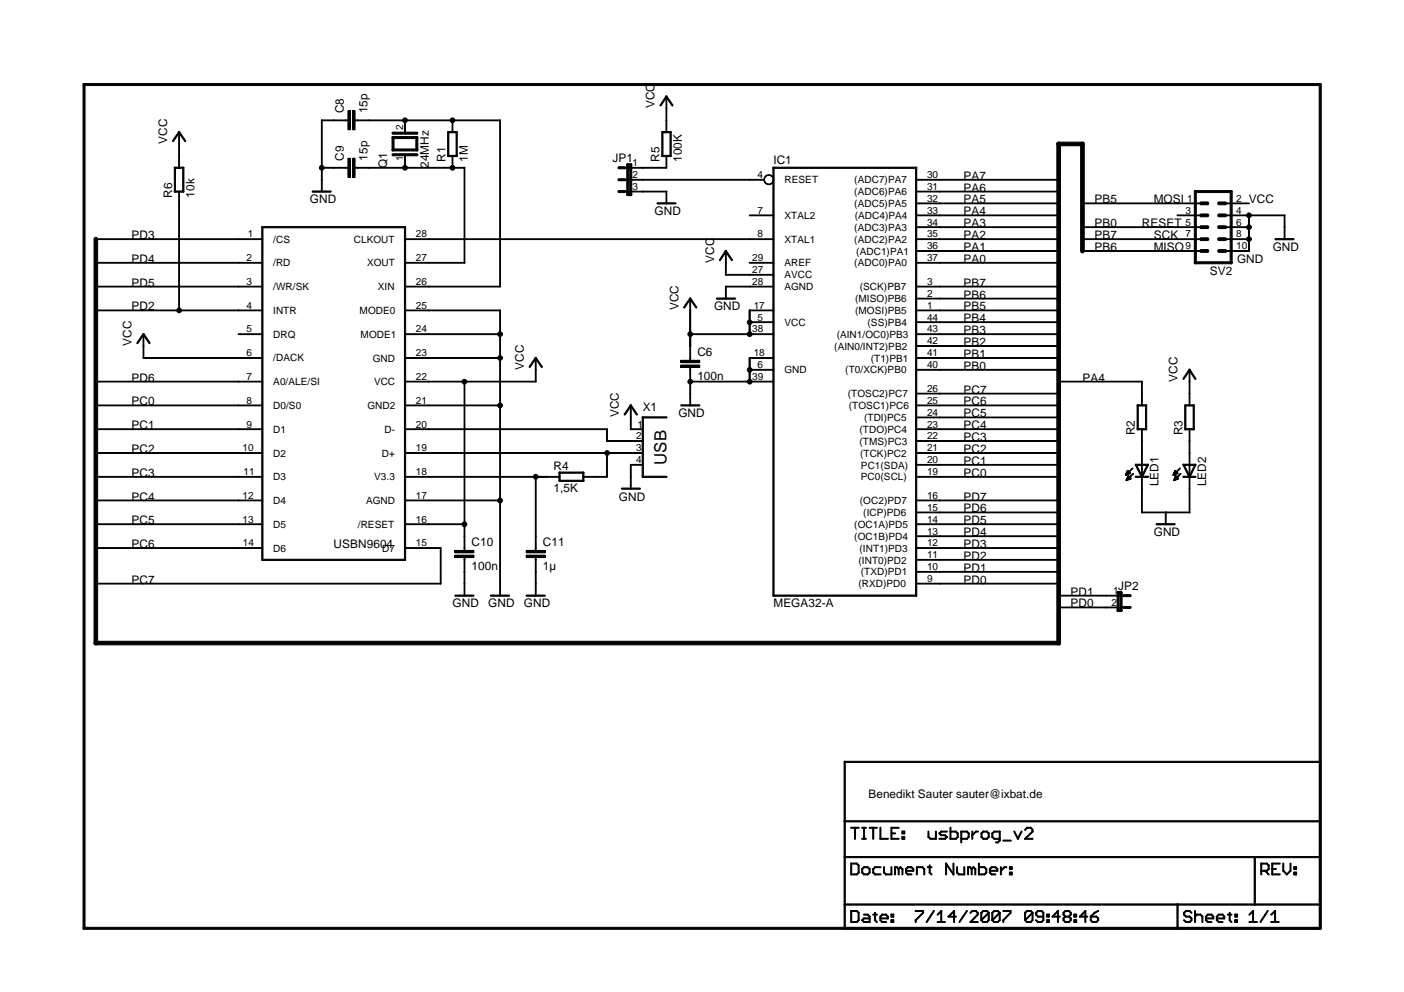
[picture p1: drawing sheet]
<svg xmlns="http://www.w3.org/2000/svg" width="297mm" height="210mm" viewBox="0 0 297 210" stroke-linecap="round" stroke-linejoin="round" font-family="sans-serif">
<defs><g id="words">
<text font-size="3.6" x="141" y="98.4" transform="rotate(-90 141 98.4)">USB</text>
<g font-size="2.5">
<text x="72.7" y="23.9" transform="rotate(-90 72.7 23.9)">C8</text>
<text x="77.8" y="23.9" transform="rotate(-90 77.8 23.9)">15p</text>
<text x="138.5" y="22.9" transform="rotate(-90 138.5 22.9)">VCC</text>
<text x="35.4" y="30.5" transform="rotate(-90 35.4 30.5)">VCC</text>
<text x="72.7" y="34" transform="rotate(-90 72.7 34)">C9</text>
<text x="77.8" y="34" transform="rotate(-90 77.8 34)">15p</text>
<text x="81.9" y="35.5" transform="rotate(-90 81.9 35.5)">Q1</text>
<text x="90.7" y="35.5" transform="rotate(-90 90.7 35.5)">24MHz</text>
<text x="94.3" y="34.2" transform="rotate(-90 94.3 34.2)">R1</text>
<text x="99" y="34.2" transform="rotate(-90 99 34.2)">1M</text>
<text x="129.6" y="34.2">JP1</text>
<text x="139.5" y="34.2" transform="rotate(-90 139.5 34.2)">R5</text>
<text x="144.3" y="34.2" transform="rotate(-90 144.3 34.2)">100K</text>
<text x="163.6" y="34.8">IC1</text>
<text x="36.4" y="41.8" transform="rotate(-90 36.4 41.8)">R6</text>
<text x="41.2" y="41.8" transform="rotate(-90 41.2 41.8)">10k</text>
<text x="203.9" y="38">PA7</text>
<text x="203.9" y="40.5">PA6</text>
<text x="65.6" y="43">GND</text>
<text x="138.5" y="45.6">GND</text>
<text x="203.9" y="43">PA5</text>
<text x="203.9" y="45.6">PA4</text>
<text x="231.5" y="43">PB5</text>
<text x="244.1" y="43">MOSI</text>
<text x="264.2" y="43">VCC</text>
<text x="27.8" y="50.6">PD3</text>
<text x="203.9" y="48.1">PA3</text>
<text x="203.9" y="50.6">PA2</text>
<text x="203.9" y="53.1">PA1</text>
<text x="231.5" y="53.1">PB6</text>
<text x="231.5" y="50.6">PB7</text>
<text x="231.5" y="48.1">PB0</text>
<text x="241.6" y="48.1">RESET</text>
<text x="244.1" y="50.6">SCK</text>
<text x="244.1" y="53.1">MISO</text>
<text x="269.3" y="53.1">GND</text>
<text x="27.8" y="55.6">PD4</text>
<text x="151.1" y="55.6" transform="rotate(-90 151.1 55.6)">VCC</text>
<text x="203.9" y="55.6">PA0</text>
<text x="256" y="58.2">SV2</text>
<text x="261.7" y="55.6">GND</text>
<text x="27.8" y="65.7">PD2</text>
<text x="27.8" y="60.6">PD5</text>
<text x="143.5" y="65.7" transform="rotate(-90 143.5 65.7)">VCC</text>
<text x="151.1" y="65.7">GND</text>
<text x="203.9" y="65.7">PB5</text>
<text x="203.9" y="63.2">PB6</text>
<text x="203.9" y="60.6">PB7</text>
<text x="203.9" y="68.2">PB4</text>
<text x="203.9" y="70.7">PB3</text>
<text x="27.8" y="73.2" transform="rotate(-90 27.8 73.2)">VCC</text>
<text x="147.5" y="75.4">C6</text>
<text x="203.9" y="73.2">PB2</text>
<text x="203.9" y="75.7">PB1</text>
<text x="27.8" y="80.8">PD6</text>
<text x="110.8" y="78.2" transform="rotate(-90 110.8 78.2)">VCC</text>
<text x="147.5" y="80.4">100n</text>
<text x="203.9" y="83.3">PC7</text>
<text x="203.9" y="78.3">PB0</text>
<text x="229" y="80.8">PA4</text>
<text x="249.1" y="80.8" transform="rotate(-90 249.1 80.8)">VCC</text>
<text x="27.8" y="85.8">PC0</text>
<text x="130.9" y="88.3" transform="rotate(-90 130.9 88.3)">VCC</text>
<text x="136" y="87.1">X1</text>
<text x="143.5" y="88.3">GND</text>
<text x="203.9" y="88.3">PC5</text>
<text x="203.9" y="85.8">PC6</text>
<text x="27.8" y="90.8">PC1</text>
<text x="27.8" y="95.9">PC2</text>
<text x="203.9" y="95.9">PC2</text>
<text x="203.9" y="93.3">PC3</text>
<text x="203.9" y="90.8">PC4</text>
<text x="240.1" y="92.1" transform="rotate(-90 240.1 92.1)">R2</text>
<text x="250.2" y="92.1" transform="rotate(-90 250.2 92.1)">R3</text>
<text x="27.8" y="100.9">PC3</text>
<text x="117.1" y="99.4">R4</text>
<text x="203.9" y="100.9">PC0</text>
<text x="203.9" y="98.4">PC1</text>
<text x="27.8" y="105.9">PC4</text>
<text x="117.1" y="104.1">1,5K</text>
<text x="130.9" y="105.9">GND</text>
<text x="203.9" y="105.9">PD7</text>
<text x="245.1" y="102.9" transform="rotate(-90 245.1 102.9)">LED1</text>
<text x="255.2" y="102.9" transform="rotate(-90 255.2 102.9)">LED2</text>
<text x="27.8" y="110.9">PC5</text>
<text x="203.9" y="113.5">PD4</text>
<text x="203.9" y="110.9">PD5</text>
<text x="203.9" y="108.4">PD6</text>
<text x="244.1" y="113.5">GND</text>
<text x="27.8" y="116">PC6</text>
<text x="70.6" y="116">USBN9604</text>
<text x="99.8" y="115.6">C10</text>
<text x="114.9" y="115.6">C11</text>
<text x="203.9" y="118.5">PD2</text>
<text x="203.9" y="116">PD3</text>
<text x="27.8" y="123.5">PC7</text>
<text x="99.8" y="120.6">100n</text>
<text x="114.9" y="120.6">1µ</text>
<text x="203.9" y="121">PD1</text>
<text x="203.9" y="123.5">PD0</text>
<text x="236.6" y="124.8">JP2</text>
<text x="95.7" y="128.5">GND</text>
<text x="103.3" y="128.5">GND</text>
<text x="110.8" y="128.5">GND</text>
<text x="163.6" y="128.5">MEGA32-A</text>
<text x="226.5" y="126">PD1</text>
<text x="226.5" y="128.5">PD0</text>
<text x="183.8" y="168.8">Benedikt Sauter sauter@ixbat.de</text>
</g>
<g font-size="2.1">
<text x="85.3" y="27.6" transform="rotate(-90 85.3 27.6)">2</text>
<text x="85.3" y="34.1" transform="rotate(-90 85.3 34.1)">1</text>
<text x="133.8" y="35.2">1</text>
<text x="133.8" y="37.7">2</text>
<text x="133.8" y="40.2">3</text>
<text x="160.3" y="37.7">4</text>
<text x="166" y="38.8">RESET</text>
<text x="180.7" y="38.8">(ADC7)PA7</text>
<text x="180.7" y="41.3">(ADC6)PA6</text>
<text x="196.1" y="37.7">30</text>
<text x="196.1" y="40.2">31</text>
<text x="160.3" y="45.2">7</text>
<text x="166" y="46.3">XTAL2</text>
<text x="180.7" y="43.8">(ADC5)PA5</text>
<text x="180.8" y="46.3">(ADC4)PA4</text>
<text x="196.1" y="42.7">32</text>
<text x="196.1" y="45.2">33</text>
<text x="196.1" y="47.7">34</text>
<text x="250.8" y="45.2">3</text>
<text x="250.8" y="47.7">5</text>
<text x="251.1" y="42.7">1</text>
<text x="261.5" y="42.7">2</text>
<text x="261.5" y="45.2">4</text>
<text x="261.5" y="47.7">6</text>
<text x="52.5" y="50.2">1</text>
<text x="57.8" y="51.3">/CS</text>
<text x="74.9" y="51.4">CLKOUT</text>
<text x="88" y="50.2">28</text>
<text x="160.3" y="50.2">8</text>
<text x="166" y="51.3">XTAL1</text>
<text x="180.7" y="48.8">(ADC3)PA3</text>
<text x="180.7" y="51.4">(ADC2)PA2</text>
<text x="181.2" y="53.9">(ADC1)PA1</text>
<text x="196.1" y="50.2">35</text>
<text x="196.1" y="52.8">36</text>
<text x="250.8" y="50.2">7</text>
<text x="250.8" y="52.8">9</text>
<text x="261.5" y="50.2">8</text>
<text x="261.5" y="52.8">10</text>
<text x="52.1" y="55.3">2</text>
<text x="57.8" y="56.4">/RD</text>
<text x="77.6" y="56.4">XOUT</text>
<text x="88" y="55.3">27</text>
<text x="159.1" y="57.8">27</text>
<text x="159.1" y="55.3">29</text>
<text x="166" y="58.9">AVCC</text>
<text x="166" y="56.4">AREF</text>
<text x="180.7" y="56.4">(ADC0)PA0</text>
<text x="196.1" y="55.3">37</text>
<text x="52.1" y="60.3">3</text>
<text x="52.1" y="65.3">4</text>
<text x="57.8" y="61.4">/WR/SK</text>
<text x="79.9" y="61.4">XIN</text>
<text x="88" y="65.3">25</text>
<text x="88" y="60.3">26</text>
<text x="159.1" y="60.3">28</text>
<text x="159.5" y="65.3">17</text>
<text x="166" y="61.4">AGND</text>
<text x="180.9" y="63.9">(MISO)PB6</text>
<text x="181.9" y="61.4">(SCK)PB7</text>
<text x="196.1" y="60.3">3</text>
<text x="196.1" y="62.8">2</text>
<text x="196.1" y="65.3">1</text>
<text x="52.1" y="70.4">5</text>
<text x="57.8" y="66.4">INTR</text>
<text x="57.8" y="71.5">DRQ</text>
<text x="76.1" y="66.4">MODE0</text>
<text x="76.3" y="71.5">MODE1</text>
<text x="88" y="70.4">24</text>
<text x="159.1" y="70.4">38</text>
<text x="160.3" y="67.8">5</text>
<text x="166" y="68.9">VCC</text>
<text x="177" y="71.5">(AIN1/OC0)PB3</text>
<text x="180.9" y="66.4">(MOSI)PB5</text>
<text x="183.5" y="69">(SS)PB4</text>
<text x="196.1" y="67.8">44</text>
<text x="196.1" y="70.4">43</text>
<text x="52.1" y="75.4">6</text>
<text x="57.8" y="76.5">/DACK</text>
<text x="78.9" y="76.5">GND</text>
<text x="88" y="75.4">23</text>
<text x="159.5" y="75.4">18</text>
<text x="160.3" y="77.9">6</text>
<text x="176.5" y="74">(AIN0/INT2)PB2</text>
<text x="184.2" y="76.5">(T1)PB1</text>
<text x="196.1" y="72.9">42</text>
<text x="196.1" y="75.4">41</text>
<text x="196.1" y="77.9">40</text>
<text x="52.1" y="80.4">7</text>
<text x="57.8" y="81.5">A0/ALE/SI</text>
<text x="79.1" y="81.5">VCC</text>
<text x="88" y="80.4">22</text>
<text x="159.1" y="80.4">39</text>
<text x="166" y="79">GND</text>
<text x="178.8" y="79">(T0/XCK)PB0</text>
<text x="196.1" y="82.9">26</text>
<text x="52.1" y="85.4">8</text>
<text x="57.8" y="86.5">D0/S0</text>
<text x="77.7" y="86.6">GND2</text>
<text x="88" y="85.4">21</text>
<text x="179.4" y="84">(TOSC2)PC7</text>
<text x="179.6" y="86.6">(TOSC1)PC6</text>
<text x="182.8" y="89.1">(TDI)PC5</text>
<text x="196.1" y="85.4">25</text>
<text x="196.1" y="88">24</text>
<text x="51.3" y="95.5">10</text>
<text x="52.1" y="90.5">9</text>
<text x="57.8" y="91.6">D1</text>
<text x="81.3" y="91.6">D-</text>
<text x="88" y="95.5">19</text>
<text x="88" y="90.5">20</text>
<text x="134.6" y="93">2</text>
<text x="134.6" y="95.5">3</text>
<text x="134.9" y="90.5">1</text>
<text x="181.8" y="91.6">(TDO)PC4</text>
<text x="181.8" y="94.1">(TMS)PC3</text>
<text x="196.1" y="90.5">23</text>
<text x="196.1" y="93">22</text>
<text x="196.1" y="95.5">21</text>
<text x="51.5" y="100.5">11</text>
<text x="57.8" y="96.6">D2</text>
<text x="57.8" y="101.6">D3</text>
<text x="79.2" y="101.6">V3.3</text>
<text x="80.8" y="96.6">D+</text>
<text x="88" y="100.5">18</text>
<text x="134.6" y="98">4</text>
<text x="182" y="96.6">(TCK)PC2</text>
<text x="182.1" y="99.1">PC1(SDA)</text>
<text x="182.1" y="101.6">PC0(SCL)</text>
<text x="196.1" y="98">20</text>
<text x="196.1" y="100.5">19</text>
<text x="51.3" y="105.6">12</text>
<text x="57.8" y="106.7">D4</text>
<text x="77.4" y="106.7">AGND</text>
<text x="88" y="105.6">17</text>
<text x="181.9" y="106.7">(OC2)PD7</text>
<text x="196.1" y="105.6">16</text>
<text x="51.3" y="110.6">13</text>
<text x="57.8" y="111.7">D5</text>
<text x="75.7" y="111.7">/RESET</text>
<text x="88" y="110.6">16</text>
<text x="180.7" y="111.7">(OC1A)PD5</text>
<text x="182.7" y="109.2">(ICP)PD6</text>
<text x="196.1" y="113.1">13</text>
<text x="196.1" y="110.6">14</text>
<text x="196.1" y="108.1">15</text>
<text x="51.4" y="115.6">14</text>
<text x="57.8" y="116.7">D6</text>
<text x="80.9" y="116.7">D7</text>
<text x="88" y="115.6">15</text>
<text x="180.7" y="114.2">(OC1B)PD4</text>
<text x="181.6" y="119.2">(INT0)PD2</text>
<text x="181.8" y="116.7">(INT1)PD3</text>
<text x="196.1" y="118.1">11</text>
<text x="196.1" y="115.6">12</text>
<text x="181.6" y="124.3">(RXD)PD0</text>
<text x="182.1" y="121.8">(TXD)PD1</text>
<text x="196.1" y="123.2">9</text>
<text x="196.1" y="120.6">10</text>
<text x="235.5" y="125.7">1</text>
<text x="235.2" y="128.2">2</text>
</g>
</g></defs>
<g fill="#000">
<path d="M17.6 17.8l.1-.1h261.7l.1 .3-.1 .1h-261.7z" fill-rule="evenodd"/>
<path d="M37.8 27.9l.1-.1 .1 .2-1.4 2-.1-.2z" fill-rule="evenodd"/>
<path d="M37.8 30.4h.2l-.1 2.7-.1-.1z" fill-rule="evenodd"/>
<path d="M37.8 33h.2l-.1 2.6-.1-.1z" fill-rule="evenodd"/>
<path d="M37.8 27.9h.2l-.1 2.6h-.1z" fill-rule="evenodd"/>
<path d="M36.9 35.4h1.9l.1 .2h-2z" fill-rule="evenodd"/>
<path d="M37.8 27.9h.2l1.3 1.9-.1 .2z" fill-rule="evenodd"/>
<path d="M68 25.4h.2l-.1 10.2-.1-.1z" fill-rule="evenodd"/>
<path d="M68 35.5h.2l-.1 2.6h-.1z" fill-rule="evenodd"/>
<path d="M68 35.5l2.6-.1 .1 .1-2.7 .1z" fill-rule="evenodd"/>
<path d="M68 25.4h2.6l.1 .1-2.7 .1z" fill-rule="evenodd"/>
<path d="M70.5 25.4h2.7v.1l-2.7 .1z" fill-rule="evenodd"/>
<path d="M70.5 35.5l2.7-.1v.1l-2.7 .1z" fill-rule="evenodd"/>
<path d="M73.6 23.4h.5v4.1h-.5z" fill-rule="evenodd"/>
<path d="M73.6 33.5h.5v4h-.5z" fill-rule="evenodd"/>
<path d="M73 25.4h.7v.1l-.6 .1z" fill-rule="evenodd"/>
<path d="M73 35.5l.7-.1v.1l-.6 .1z" fill-rule="evenodd"/>
<path d="M74.6 23.4h.5v4.1h-.5z" fill-rule="evenodd"/>
<path d="M74.6 33.5h.5v4h-.5z" fill-rule="evenodd"/>
<path d="M75 25.4h.7v.1l-.6 .1z" fill-rule="evenodd"/>
<path d="M75 35.5l.7-.1v.1l-.6 .1z" fill-rule="evenodd"/>
<path d="M75.5 25.4h2.6l.1 .1-2.6 .1z" fill-rule="evenodd"/>
<path d="M75.5 35.5l2.6-.1 .1 .1-2.6 .1z" fill-rule="evenodd"/>
<path d="M82.9 29l.2-.1 .3 .1v2.8l-.2 .1-.3-.1z" fill-rule="evenodd"/>
<path d="M78 25.4h7.7l.1 .1-7.7 .1z" fill-rule="evenodd"/>
<path d="M78 35.5l7.7-.1 .1 .1-7.7 .1z" fill-rule="evenodd"/>
<path d="M85.6 25.4h.2l-.1 2.7-.1-.1z" fill-rule="evenodd"/>
<path d="M85.6 33h.2l-.1 2.6-.1-.1z" fill-rule="evenodd"/>
<path d="M82.9 29l.2-.1h5.2l.1 .3-.1 .1h-5.2z" fill-rule="evenodd"/>
<path d="M88 29l.1-.1 .3 .1v2.8l-.1 .1-.3-.1z" fill-rule="evenodd"/>
<path d="M82.9 31.6l.2-.1h5.2l.1 .3-.1 .1h-5.2z" fill-rule="evenodd"/>
<path d="M82.9 28.1l.2-.1h5.2l.1 .3-.1 .1h-5.2z" fill-rule="evenodd"/>
<path d="M82.9 32.7l.2-.2h5.2l.1 .3-.1 .2h-5.2z" fill-rule="evenodd"/>
<path d="M94.7 27.9h.3l-.1 5.2h-.2z" fill-rule="evenodd"/>
<path d="M85.6 25.4h10.2v.1l-10.1 .1z" fill-rule="evenodd"/>
<path d="M85.6 35.5l10.2-.1v.1l-10.1 .1z" fill-rule="evenodd"/>
<path d="M95.6 25.4h.2v2.7l-.2-.1z" fill-rule="evenodd"/>
<path d="M95.6 33h.2v2.6l-.2-.1z" fill-rule="evenodd"/>
<path d="M96.5 27.9h.2v5.2h-.2z" fill-rule="evenodd"/>
<path d="M94.7 27.9l2-.1v.2l-1.9 .1z" fill-rule="evenodd"/>
<path d="M94.7 32.9h2v.2h-1.9z" fill-rule="evenodd"/>
<path d="M95.6 35.5l2.7-.1 .1 .1-2.7 .1z" fill-rule="evenodd"/>
<path d="M95.6 25.4h10.2l.1 .1-10.2 .1z" fill-rule="evenodd"/>
<path d="M130.7 38l.2-.2h1.4l.1 .3-.1 .2h-1.4z" fill-rule="evenodd"/>
<path d="M130.9 35.3h1.4l.1 .3-.1 .1h-1.4l-.2-.1z" fill-rule="evenodd"/>
<path d="M132.1 38h1.4v.1h-1.4z" fill-rule="evenodd"/>
<path d="M132.1 35.4h1.4v.1l-1.4 .1z" fill-rule="evenodd"/>
<path d="M132.6 34.8l.1-.1h.8l.2 .3-.2 .1h-.8z" fill-rule="evenodd"/>
<path d="M133.4 35.5l2.6-.1 .1 .1-2.7 .1z" fill-rule="evenodd"/>
<path d="M133.4 38h2.6l.1 .1h-2.7z" fill-rule="evenodd"/>
<path d="M140.9 20.4l.1-.1 .1 .2-1.4 1.9-.1-.1z" fill-rule="evenodd"/>
<path d="M140 27.9h.3l-.1 5.2h-.2z" fill-rule="evenodd"/>
<path d="M141 22.8l.1 .1-.1 2.7-.1-.1z" fill-rule="evenodd"/>
<path d="M136 35.4h5l.1 .1-5.1 .1z" fill-rule="evenodd"/>
<path d="M140.9 25.4h.2l-.1 2.7-.1-.1z" fill-rule="evenodd"/>
<path d="M140.9 33h.2l-.1 2.6-.1-.1z" fill-rule="evenodd"/>
<path d="M140.9 20.4h.2l-.1 2.6h-.1z" fill-rule="evenodd"/>
<path d="M141.7 27.9h.3l-.1 5.2h-.2z" fill-rule="evenodd"/>
<path d="M140 27.9l1.9-.1 .1 .2-1.9 .1z" fill-rule="evenodd"/>
<path d="M140 32.9h1.9l.1 .2h-1.9z" fill-rule="evenodd"/>
<path d="M140.9 20.4l.2-.1 1.3 2-.1 .1z" fill-rule="evenodd"/>
<path d="M136 38h22.6l.1 .1h-22.7z" fill-rule="evenodd"/>
<path d="M161.9 37.2a1.06 1.06 0 0 1 1.7 .3 1.06 1.06 0 0 1-.7 1.5 1.06 1.06 0 0 1-1.3-1h.2a.91 .91 0 0 1 1.3-.8 .91 .91 0 0 1 .1 1.6 .91 .91 0 0 1-1.4-.7l-.2-.3z" fill-rule="evenodd"/>
<path d="M158.6 38h3.1l.1 .1h-3.2z" fill-rule="evenodd"/>
<path d="M163.5 35.4h30.4l.1 .2h-30.4z" fill-rule="evenodd"/>
<path d="M193.7 38h5.2v.1h-5.1z" fill-rule="evenodd"/>
<path d="M198.8 38h25.2l.1 .1h-25.3z" fill-rule="evenodd"/>
<path d="M223.6 30.3l.2-.2h5.4l.2 .2v.3l-.2 .2h-5.4l-.2-.2z" fill-rule="evenodd"/>
<path d="M36.9 35.4h.2v5.3l-.2-.1z" fill-rule="evenodd"/>
<path d="M37.8 40.5h.2l-.1 2.6h-.1z" fill-rule="evenodd"/>
<path d="M38.7 35.4h.2l-.1 5.3-.1-.1z" fill-rule="evenodd"/>
<path d="M36.9 40.4h1.9l.1 .2-2 .1z" fill-rule="evenodd"/>
<path d="M20.2 50.6l30.3-.1 .1 .1-30.4 .1z" fill-rule="evenodd"/>
<path d="M20.2 55.6l30.3-.1 .1 .1-30.4 .1z" fill-rule="evenodd"/>
<path d="M50.4 50.6l5.1-.1 .1 .1-5.2 .1z" fill-rule="evenodd"/>
<path d="M50.4 55.6l5.1-.1 .1 .1-5.2 .1z" fill-rule="evenodd"/>
<path d="M68 38h.2l-.1 2.6h-.1z" fill-rule="evenodd"/>
<path d="M66 40.5l4-.1 .1 .2-4 .1z" fill-rule="evenodd"/>
<path d="M55.4 48l30.3-.1 .1 .2-30.3 .1z" fill-rule="evenodd"/>
<path d="M85.6 55.6l5.1-.1 .1 .1-5.1 .1z" fill-rule="evenodd"/>
<path d="M85.6 50.6l5.1-.1 .1 .1-5.1 .1z" fill-rule="evenodd"/>
<path d="M98.2 35.5h.2l-.1 20.2-.1-.1z" fill-rule="evenodd"/>
<path d="M90.6 55.6l7.7-.1 .1 .1-7.7 .1z" fill-rule="evenodd"/>
<path d="M130.9 40.3h1.4l.1 .3-.1 .1h-1.4l-.2-.1z" fill-rule="evenodd"/>
<path d="M132.6 34.8l.1-.1 .3 .1v6.5l-.1 .1-.3-.1z" fill-rule="evenodd"/>
<path d="M132.1 40.5h1.4v.1h-1.4z" fill-rule="evenodd"/>
<path d="M133.2 34.8l.2-.1 .3 .1v6.5l-.2 .1-.3-.1z" fill-rule="evenodd"/>
<path d="M132.6 41.1l.1-.1h.8l.2 .3-.2 .1h-.8z" fill-rule="evenodd"/>
<path d="M133.4 40.5h2.6l.1 .1h-2.7z" fill-rule="evenodd"/>
<path d="M136 40.5h5l.1 .1h-5.1z" fill-rule="evenodd"/>
<path d="M140.9 40.5h.2l-.1 2.6h-.1z" fill-rule="evenodd"/>
<path d="M139.1 42.9h3.8l.1 .2-3.9 .1z" fill-rule="evenodd"/>
<path d="M153.5 53h.1l.1 .1-1.4 2-.1-.1z" fill-rule="evenodd"/>
<path d="M153.5 55.6h.1v2.6h-.1z" fill-rule="evenodd"/>
<path d="M153.5 53.1h.1v2.6l-.1-.1z" fill-rule="evenodd"/>
<path d="M153.4 53.1l.3-.1 1.3 2-.1 .1z" fill-rule="evenodd"/>
<path d="M153.5 58.1h5.1l.1 .1h-5.2z" fill-rule="evenodd"/>
<path d="M90.6 50.6l68-.1 .1 .1-68 .1z" fill-rule="evenodd"/>
<path d="M158.5 58.1h5.2v.1h-5.1z" fill-rule="evenodd"/>
<path d="M158.5 55.6l5.2-.1v.1l-5.1 .1z" fill-rule="evenodd"/>
<path d="M158.6 50.5h5.1v.1l-5.1 .1z" fill-rule="evenodd"/>
<path d="M158.6 45.5h5.1v.1l-5.1 .1z" fill-rule="evenodd"/>
<path d="M193.7 40.5h5.2v.1h-5.1z" fill-rule="evenodd"/>
<path d="M193.7 43l5.2-.1v.2h-5.1z" fill-rule="evenodd"/>
<path d="M193.7 45.5h5.2v.1l-5.1 .1z" fill-rule="evenodd"/>
<path d="M193.7 48h5.2v.1l-5.1 .1z" fill-rule="evenodd"/>
<path d="M193.7 50.6l5.2-.1v.1l-5.1 .1z" fill-rule="evenodd"/>
<path d="M193.7 53.1l5.2-.1v.1l-5.1 .1z" fill-rule="evenodd"/>
<path d="M193.7 55.6l5.2-.1v.1l-5.1 .1z" fill-rule="evenodd"/>
<path d="M198.8 40.5h25.2l.1 .1h-25.3z" fill-rule="evenodd"/>
<path d="M198.8 42.9h25.2l.1 .2h-25.3z" fill-rule="evenodd"/>
<path d="M198.8 45.5h25.2l.1 .1-25.3 .1z" fill-rule="evenodd"/>
<path d="M198.8 48h25.2l.1 .1-25.3 .1z" fill-rule="evenodd"/>
<path d="M198.8 50.5h25.2l.1 .1-25.3 .1z" fill-rule="evenodd"/>
<path d="M198.8 53h25.2l.1 .1-25.3 .1z" fill-rule="evenodd"/>
<path d="M198.8 55.5h25.2l.1 .1-25.3 .1z" fill-rule="evenodd"/>
<path d="M228.6 30.3l.3-.2h.3l.2 .2v23l-.2 .2h-.3l-.3-.2z" fill-rule="evenodd"/>
<path d="M229 42.9h20.2v.2h-20.2z" fill-rule="evenodd"/>
<path d="M229 53h20.2v.1l-20.2 .1z" fill-rule="evenodd"/>
<path d="M229 50.5h20.2v.1l-20.2 .1z" fill-rule="evenodd"/>
<path d="M229 48h20.2v.1l-20.2 .1z" fill-rule="evenodd"/>
<path d="M252.8 40.3l.3 .1v15.3l-.1 .1-.3-.1v-15.3z" fill-rule="evenodd"/>
<path d="M249.1 42.9h5.1v.2h-5.1z" fill-rule="evenodd"/>
<path d="M249.1 45.5h5.1v.1l-5.1 .1z" fill-rule="evenodd"/>
<path d="M249.1 48h5.1v.1l-5.1 .1z" fill-rule="evenodd"/>
<path d="M249.1 50.5h5.1v.1l-5.1 .1z" fill-rule="evenodd"/>
<path d="M249.1 53h5.1v.1l-5.1 .1z" fill-rule="evenodd"/>
<path d="M254 52.8h1.6l.1 .4-.1 .2h-1.6l-.1-.2z" fill-rule="evenodd"/>
<path d="M254 50.3h1.6l.1 .4-.1 .2h-1.6l-.1-.2z" fill-rule="evenodd"/>
<path d="M253.9 47.9l.1-.1h1.6l.1 .4-.1 .2h-1.6z" fill-rule="evenodd"/>
<path d="M254 45.3h1.6l.1 .4-.1 .2h-1.6l-.1-.2z" fill-rule="evenodd"/>
<path d="M254 42.7h1.6l.1 .5-.1 .1h-1.6l-.1-.1z" fill-rule="evenodd"/>
<path d="M257.8 52.8h1.5l.2 .4-.2 .2h-1.5l-.2-.2z" fill-rule="evenodd"/>
<path d="M257.8 50.3h1.5l.2 .4-.2 .2h-1.5l-.2-.2z" fill-rule="evenodd"/>
<path d="M257.6 47.9l.2-.1h1.5l.2 .4-.2 .2h-1.5z" fill-rule="evenodd"/>
<path d="M257.8 45.3h1.5l.2 .4-.2 .2h-1.5l-.2-.2z" fill-rule="evenodd"/>
<path d="M257.8 42.7h1.5l.2 .5-.2 .1h-1.5l-.2-.1z" fill-rule="evenodd"/>
<path d="M252.8 40.3h7.8l.1 .3-.1 .1h-7.8l-.1-.1z" fill-rule="evenodd"/>
<path d="M260.3 40.4l.1-.1 .3 .1v15.3l-.1 .1-.3-.1z" fill-rule="evenodd"/>
<path d="M252.8 55.4h7.8l.1 .3-.1 .1h-7.8l-.1-.1z" fill-rule="evenodd"/>
<path d="M264.2 45.5h.1v2.7l-.1-.1z" fill-rule="evenodd"/>
<path d="M264.2 48h.1v2.7l-.1-.1z" fill-rule="evenodd"/>
<path d="M264.2 50.5l.1 .1v2.6l-.1-.1z" fill-rule="evenodd"/>
<path d="M259.1 43l5.2-.1v.2h-5.1z" fill-rule="evenodd"/>
<path d="M259.1 45.5h5.2v.1l-5.1 .1z" fill-rule="evenodd"/>
<path d="M259.1 48h5.2v.1l-5.1 .1z" fill-rule="evenodd"/>
<path d="M259.1 50.6l5.2-.1v.1l-5.1 .1z" fill-rule="evenodd"/>
<path d="M259.1 53.1l5.2-.1v.1l-5.1 .1z" fill-rule="evenodd"/>
<path d="M271.7 45.5h.2l-.1 2.7-.1-.1z" fill-rule="evenodd"/>
<path d="M264.2 45.5h7.6l.1 .1-7.7 .1z" fill-rule="evenodd"/>
<path d="M271.7 48h.2l-.1 2.7-.1-.1z" fill-rule="evenodd"/>
<path d="M269.8 50.5h3.9l.1 .2h-4z" fill-rule="evenodd"/>
<path d="M30.3 70.6h.1l.1 .2-1.5 1.9v-.2z" fill-rule="evenodd"/>
<path d="M30.3 73.2h.1v2.6h-.1z" fill-rule="evenodd"/>
<path d="M30.3 70.6l.1 .1v2.6l-.1-.1z" fill-rule="evenodd"/>
<path d="M30.3 70.6l1.5 1.9-.1 .2-1.5-1.9z" fill-rule="evenodd"/>
<path d="M20.2 65.6h17.7l.1 .1-17.8 .1z" fill-rule="evenodd"/>
<path d="M37.9 42.9l.1 .1-.1 22.8-.1-.1z" fill-rule="evenodd"/>
<path d="M30.3 75.7h20.2l.1 .1h-20.3z" fill-rule="evenodd"/>
<path d="M37.8 65.6h12.7l.1 .1-12.7 .1z" fill-rule="evenodd"/>
<path d="M20.2 60.6h30.3l.1 .1h-30.4z" fill-rule="evenodd"/>
<path d="M50.4 60.6h5.1l.1 .1h-5.2z" fill-rule="evenodd"/>
<path d="M50.4 65.6h5.1l.1 .1-5.2 .1z" fill-rule="evenodd"/>
<path d="M50.4 70.7l5.1-.1 .1 .2h-5.2z" fill-rule="evenodd"/>
<path d="M50.4 75.7h5.1l.1 .1h-5.2z" fill-rule="evenodd"/>
<path d="M85.7 75.7h5l.1 .1h-5.1z" fill-rule="evenodd"/>
<path d="M85.6 70.7l5.1-.1 .1 .2h-5.1z" fill-rule="evenodd"/>
<path d="M85.6 65.6h5.1l.1 .1-5.1 .1z" fill-rule="evenodd"/>
<path d="M85.6 60.6h5.1l.1 .1h-5.1z" fill-rule="evenodd"/>
<path d="M90.6 65.6h15.2l.1 .1-15.2 .1z" fill-rule="evenodd"/>
<path d="M105.7 65.6h.2l-.1 5.2h-.1z" fill-rule="evenodd"/>
<path d="M90.7 70.6h15.1l.1 .2h-15.2z" fill-rule="evenodd"/>
<path d="M105.8 70.6l.1 .1-.1 5.1h-.1z" fill-rule="evenodd"/>
<path d="M90.7 75.7h15.1l.1 .1h-15.2z" fill-rule="evenodd"/>
<path d="M105.7 25.4h.2l-.1 35.3h-.1z" fill-rule="evenodd"/>
<path d="M90.6 60.6h15.2l.1 .1h-15.2z" fill-rule="evenodd"/>
<path d="M113.2 75.7l.2-.1 .1 .2-1.5 1.9-.1-.1z" fill-rule="evenodd"/>
<path d="M113.3 75.7h.1v2.6h-.1z" fill-rule="evenodd"/>
<path d="M113.2 75.7h.2l1.3 1.9v.1z" fill-rule="evenodd"/>
<path d="M144 77.2h4v.5h-4z" fill-rule="evenodd"/>
<path d="M144 76.2h4v.5h-4z" fill-rule="evenodd"/>
<path d="M145.9 63.1h.2l.1 .1-1.5 2-.1-.2z" fill-rule="evenodd"/>
<path d="M146 70.6l.1 .1v2.6l-.2-.1z" fill-rule="evenodd"/>
<path d="M146 65.6h.1v7.7l-.2-.1z" fill-rule="evenodd"/>
<path d="M146 65.6h.1v7.7l-.2-.1z" fill-rule="evenodd"/>
<path d="M146 73.1l.1 .1v2.6h-.2z" fill-rule="evenodd"/>
<path d="M146 75.7h.1v.6h-.2z" fill-rule="evenodd"/>
<path d="M146 77.7h.1v.6h-.2z" fill-rule="evenodd"/>
<path d="M146 63.1h.1v2.7l-.2-.1z" fill-rule="evenodd"/>
<path d="M145.9 63.1h.2l1.3 1.9-.1 .2z" fill-rule="evenodd"/>
<path d="M153.5 60.6h.1v2.7l-.1-.1z" fill-rule="evenodd"/>
<path d="M151.6 63.1h3.9l.1 .1-4 .1z" fill-rule="evenodd"/>
<path d="M153.5 60.6h5.1l.1 .1h-5.2z" fill-rule="evenodd"/>
<path d="M158.6 75.7h.1l-.1 2.6h-.1z" fill-rule="evenodd"/>
<path d="M158.6 68.1h.1l-.1 2.7h-.1z" fill-rule="evenodd"/>
<path d="M158.6 65.6h.1l-.1 2.7-.1-.1z" fill-rule="evenodd"/>
<path d="M158.6 65.6h.1l-.1 5.2h-.1z" fill-rule="evenodd"/>
<path d="M146 70.6h12.6l.1 .2h-12.7z" fill-rule="evenodd"/>
<path d="M158.6 60.6h5.1v.1h-5.1z" fill-rule="evenodd"/>
<path d="M158.6 75.7h5.1v.1h-5.1z" fill-rule="evenodd"/>
<path d="M158.6 65.6h5.1v.1l-5.1 .1z" fill-rule="evenodd"/>
<path d="M158.6 68.1h5.1v.1l-5.1 .1z" fill-rule="evenodd"/>
<path d="M158.6 70.6h5.1v.2h-5.1z" fill-rule="evenodd"/>
<path d="M158.6 78.2h5.1v.1h-5.1z" fill-rule="evenodd"/>
<path d="M193.7 60.6h5.2v.1h-5.1z" fill-rule="evenodd"/>
<path d="M193.7 63.1h5.2v.1l-5.1 .1z" fill-rule="evenodd"/>
<path d="M193.7 65.6h5.2v.1l-5.1 .1z" fill-rule="evenodd"/>
<path d="M193.7 68.1h5.2v.1l-5.1 .1z" fill-rule="evenodd"/>
<path d="M193.7 70.7l5.2-.1v.2h-5.1z" fill-rule="evenodd"/>
<path d="M193.7 73.2l5.2-.1v.1l-5.1 .1z" fill-rule="evenodd"/>
<path d="M193.8 75.7h5.1v.1h-5.1z" fill-rule="evenodd"/>
<path d="M193.7 78.2h5.2v.1h-5.1z" fill-rule="evenodd"/>
<path d="M198.8 65.6h25.2l.1 .1-25.3 .1z" fill-rule="evenodd"/>
<path d="M198.7 63.1h25.3l.1 .1-25.3 .1z" fill-rule="evenodd"/>
<path d="M198.8 60.6h25.2l.1 .1h-25.3z" fill-rule="evenodd"/>
<path d="M198.8 68.1h25.2l.1 .1-25.3 .1z" fill-rule="evenodd"/>
<path d="M198.8 70.6h25.2l.1 .2h-25.3z" fill-rule="evenodd"/>
<path d="M198.8 73.1h25.2l.1 .1-25.3 .1z" fill-rule="evenodd"/>
<path d="M198.8 75.7h25.2l.1 .1h-25.3z" fill-rule="evenodd"/>
<path d="M198.8 78.2h25.2l.1 .1h-25.3z" fill-rule="evenodd"/>
<path d="M20.2 80.7h30.3l.1 .1h-30.4z" fill-rule="evenodd"/>
<path d="M20.2 85.7h30.3l.1 .1-30.4 .1z" fill-rule="evenodd"/>
<path d="M20.2 90.7h30.3l.1 .2h-30.4z" fill-rule="evenodd"/>
<path d="M20.2 95.8h30.3l.1 .1h-30.4z" fill-rule="evenodd"/>
<path d="M50.4 80.7h5.1l.1 .1h-5.2z" fill-rule="evenodd"/>
<path d="M50.4 85.7h5.1l.1 .1-5.2 .1z" fill-rule="evenodd"/>
<path d="M50.4 90.8l5.1-.1 .1 .2h-5.2z" fill-rule="evenodd"/>
<path d="M50.4 95.8h5.1l.1 .1h-5.2z" fill-rule="evenodd"/>
<path d="M85.6 95.8h5.1l.1 .1h-5.1z" fill-rule="evenodd"/>
<path d="M85.6 90.8l5.1-.1 .1 .2h-5.1z" fill-rule="evenodd"/>
<path d="M85.6 85.7h5.1l.1 .1-5.1 .1z" fill-rule="evenodd"/>
<path d="M85.6 80.7h5.1l.1 .1h-5.1z" fill-rule="evenodd"/>
<path d="M90.6 80.7h7.7l.1 .1h-7.7z" fill-rule="evenodd"/>
<path d="M105.8 75.7h.1l-.1 10.2-.1-.1z" fill-rule="evenodd"/>
<path d="M90.6 85.7h15.2l.1 .1-15.2 .1z" fill-rule="evenodd"/>
<path d="M98.2 80.7h15.2v.1h-15.2z" fill-rule="evenodd"/>
<path d="M113.3 78.2h.1v2.6h-.1z" fill-rule="evenodd"/>
<path d="M90.6 95.8h37.8l.1 .1h-37.8z" fill-rule="evenodd"/>
<path d="M90.6 90.8l37.8-.1 .1 .2h-37.8z" fill-rule="evenodd"/>
<path d="M128.3 90.8h.2l-.1 2.6h-.1z" fill-rule="evenodd"/>
<path d="M133.4 85.7h.1l.1 .1-1.5 2v-.1z" fill-rule="evenodd"/>
<path d="M133.4 88.3h.1v2.6h-.1z" fill-rule="evenodd"/>
<path d="M128.3 95.8h5.2v.1h-5.1z" fill-rule="evenodd"/>
<path d="M128.3 93.3l5.2-.1v.2h-5.1z" fill-rule="evenodd"/>
<path d="M133.4 85.7h.1v2.7h-.1z" fill-rule="evenodd"/>
<path d="M133.4 85.7l1.4 2v.1l-1.5-2z" fill-rule="evenodd"/>
<path d="M133.4 90.8l2.6-.1 .1 .2h-2.7z" fill-rule="evenodd"/>
<path d="M133.4 93.3l2.6-.1 .1 .2h-2.7z" fill-rule="evenodd"/>
<path d="M133.4 95.8h2.6l.1 .1h-2.7z" fill-rule="evenodd"/>
<path d="M133.4 98.3h2.6l.1 .1h-2.7z" fill-rule="evenodd"/>
<path d="M135.9 88.3l5.1-.1 .1 .2-5.2 .1z" fill-rule="evenodd"/>
<path d="M145.9 80.7h.2v2.7l-.2-.1z" fill-rule="evenodd"/>
<path d="M146 78.2h.1v2.6h-.2z" fill-rule="evenodd"/>
<path d="M146 83.2l.1 .1v2.6l-.2-.1z" fill-rule="evenodd"/>
<path d="M144.1 85.7h3.9l.1 .1-4 .1z" fill-rule="evenodd"/>
<path d="M158.6 75.7h.1l-.1 5.1h-.1z" fill-rule="evenodd"/>
<path d="M145.9 80.7h12.7l.1 .1h-12.7z" fill-rule="evenodd"/>
<path d="M158.6 78.2h.1l-.1 2.6h-.1z" fill-rule="evenodd"/>
<path d="M158.6 80.7h5.1v.1h-5.1z" fill-rule="evenodd"/>
<path d="M193.7 83.3l5.2-.1v.1l-5.1 .1z" fill-rule="evenodd"/>
<path d="M193.7 85.7h5.2v.1l-5.1 .1z" fill-rule="evenodd"/>
<path d="M193.7 88.3l5.2-.1v.2h-5.1z" fill-rule="evenodd"/>
<path d="M193.7 90.8l5.2-.1v.2h-5.1z" fill-rule="evenodd"/>
<path d="M193.7 93.3l5.2-.1v.2h-5.1z" fill-rule="evenodd"/>
<path d="M193.7 95.8h5.2v.1h-5.1z" fill-rule="evenodd"/>
<path d="M193.7 98.3h5.2v.1h-5.1z" fill-rule="evenodd"/>
<path d="M198.7 98.3h25.3l.1 .1h-25.3z" fill-rule="evenodd"/>
<path d="M198.8 95.8h25.2l.1 .1h-25.3z" fill-rule="evenodd"/>
<path d="M198.7 93.3l25.3-.1 .1 .2h-25.3z" fill-rule="evenodd"/>
<path d="M198.8 90.7h25.2l.1 .2h-25.3z" fill-rule="evenodd"/>
<path d="M198.8 88.2h25.2l.1 .2h-25.3z" fill-rule="evenodd"/>
<path d="M198.7 85.7h25.3l.1 .1-25.3 .1z" fill-rule="evenodd"/>
<path d="M198.8 83.2h25.2l.1 .1-25.3 .1z" fill-rule="evenodd"/>
<path d="M223.9 70.7h.2l-.1 12.7-.1-.1z" fill-rule="evenodd"/>
<path d="M238.5 99.7h.3z" fill-rule="evenodd"/>
<path d="M238.4 99.8l.5 .1-.5 .1z" fill-rule="evenodd"/>
<path d="M238.1 100.5l1.5-1.5 .1 .1-1.5 1.5z" fill-rule="evenodd"/>
<path d="M240.6 85.7h.2v5.2h-.2z" fill-rule="evenodd"/>
<path d="M223.9 80.7h17.7l.1 .1h-17.8z" fill-rule="evenodd"/>
<path d="M241.5 80.7h.2l-.1 2.7-.1-.1z" fill-rule="evenodd"/>
<path d="M241.5 93.3h.2l-.1 2.6h-.1z" fill-rule="evenodd"/>
<path d="M241.6 83.2l.1 .1-.1 2.6-.1-.1z" fill-rule="evenodd"/>
<path d="M241.6 90.7l.1 .1-.1 2.6h-.1z" fill-rule="evenodd"/>
<path d="M241.6 95.8h.1l-.1 2.6h-.1z" fill-rule="evenodd"/>
<path d="M240.3 98.2h1.3l.1 .2-1.4 .1z" fill-rule="evenodd"/>
<path d="M242.4 85.7h.2l-.1 5.2h-.2z" fill-rule="evenodd"/>
<path d="M240.6 85.7h1.9l.1 .1-2 .1z" fill-rule="evenodd"/>
<path d="M240.6 90.7h1.9l.1 .2h-2z" fill-rule="evenodd"/>
<path d="M241.5 98.3l1.4-.1 .1 .2-1.5 .1z" fill-rule="evenodd"/>
<path d="M248.5 99.6l.3 .1-.3 .1z" fill-rule="evenodd"/>
<path d="M248.5 99.8l.5 .1-.5 .1z" fill-rule="evenodd"/>
<path d="M251.6 78.1l.2 .2-1.5 2v-.2z" fill-rule="evenodd"/>
<path d="M250.7 85.7h.2l-.1 5.2h-.2z" fill-rule="evenodd"/>
<path d="M251.6 80.7h.1v2.7l-.1-.1z" fill-rule="evenodd"/>
<path d="M251.6 93.3h.1v2.6h-.1z" fill-rule="evenodd"/>
<path d="M251.6 83.2l.1 .1v2.6l-.1-.1z" fill-rule="evenodd"/>
<path d="M251.6 90.7l.1 .1v2.6h-.1z" fill-rule="evenodd"/>
<path d="M251.6 95.8h.1v2.6h-.1z" fill-rule="evenodd"/>
<path d="M251.6 78.2h.1v2.6h-.1z" fill-rule="evenodd"/>
<path d="M250.3 98.2h1.4l.1 .2-1.5 .1z" fill-rule="evenodd"/>
<path d="M252.5 85.7h.2l-.1 5.2h-.2z" fill-rule="evenodd"/>
<path d="M250.7 85.7h1.9l.1 .1-2 .1z" fill-rule="evenodd"/>
<path d="M250.7 90.7h1.9l.1 .2h-2z" fill-rule="evenodd"/>
<path d="M251.6 98.2h1.3l.1 .2-1.4 .1z" fill-rule="evenodd"/>
<path d="M251.6 78.1l1.4 2-.1 .2-1.4-2z" fill-rule="evenodd"/>
<path d="M20.2 100.8h30.3l.1 .1-30.4 .1z" fill-rule="evenodd"/>
<path d="M20.2 105.9l30.3-.1 .1 .1-30.4 .1z" fill-rule="evenodd"/>
<path d="M20.2 110.8h30.3l.1 .2h-30.4z" fill-rule="evenodd"/>
<path d="M20.2 115.9h30.3l.1 .1h-30.4z" fill-rule="evenodd"/>
<path d="M50.4 100.9l5.1-.1 .1 .1-5.2 .1z" fill-rule="evenodd"/>
<path d="M50.4 105.9l5.1-.1 .1 .1-5.2 .1z" fill-rule="evenodd"/>
<path d="M50.4 110.8h5.1l.1 .2h-5.2z" fill-rule="evenodd"/>
<path d="M50.4 115.9h5.1l.1 .1h-5.2z" fill-rule="evenodd"/>
<path d="M55.4 48h.2v70.6l-.2-.1z" fill-rule="evenodd"/>
<path d="M85.6 48h.2l-.1 70.6-.1-.1z" fill-rule="evenodd"/>
<path d="M55.4 118.4l30.3-.1 .1 .2-30.3 .1z" fill-rule="evenodd"/>
<path d="M85.6 115.9h5.1l.1 .1h-5.1z" fill-rule="evenodd"/>
<path d="M85.6 110.9l5.1-.1 .1 .2h-5.1z" fill-rule="evenodd"/>
<path d="M85.6 105.9l5.1-.1 .1 .1-5.1 .1z" fill-rule="evenodd"/>
<path d="M85.6 100.9l5.1-.1 .1 .1-5.1 .1z" fill-rule="evenodd"/>
<path d="M90.6 115.9h2.7v.1h-2.6z" fill-rule="evenodd"/>
<path d="M96.2 117.5h4.1v.5h-4.1z" fill-rule="evenodd"/>
<path d="M96.2 116.5h4.1v.5h-4.1z" fill-rule="evenodd"/>
<path d="M98.2 80.7h.2l-.1 30.3h-.1z" fill-rule="evenodd"/>
<path d="M90.7 110.8h7.6l.1 .2h-7.7z" fill-rule="evenodd"/>
<path d="M98.2 110.9h.2l-.1 2.7-.1-.1z" fill-rule="evenodd"/>
<path d="M98.2 113.4h.2l-.1 2.6h-.1z" fill-rule="evenodd"/>
<path d="M98.2 115.9h.2l-.1 .7-.1-.1z" fill-rule="evenodd"/>
<path d="M98.2 118h.2l-.1 .5h-.1z" fill-rule="evenodd"/>
<path d="M105.7 85.7h.2l-.1 20.3-.1-.1z" fill-rule="evenodd"/>
<path d="M90.6 105.9l15.2-.1 .1 .1-15.2 .1z" fill-rule="evenodd"/>
<path d="M111.3 117.5h4.1v.5h-4.1z" fill-rule="evenodd"/>
<path d="M111.3 116.5h4.1v.5h-4.1z" fill-rule="evenodd"/>
<path d="M113.3 100.9h.1v12.7l-.1-.1z" fill-rule="evenodd"/>
<path d="M113.3 113.4h.1v2.6h-.1z" fill-rule="evenodd"/>
<path d="M113.3 115.9h.1v.7l-.1-.1z" fill-rule="evenodd"/>
<path d="M113.3 118h.1v.5h-.1z" fill-rule="evenodd"/>
<path d="M90.6 100.9l25.3-.1v.1l-25.2 .1z" fill-rule="evenodd"/>
<path d="M113.3 100.9l2.6-.1v.1l-2.6 .1z" fill-rule="evenodd"/>
<path d="M115.8 100.9l2.6-.1 .1 .1-2.7 .1z" fill-rule="evenodd"/>
<path d="M118.3 99.9l.2 .1-.1 1.9-.1-.1z" fill-rule="evenodd"/>
<path d="M118.3 101.6h5.2v.2l-5.2 .1z" fill-rule="evenodd"/>
<path d="M118.3 99.9h5.2v.2h-5.2z" fill-rule="evenodd"/>
<path d="M123.4 99.9l.1 .1v1.9l-.2-.1z" fill-rule="evenodd"/>
<path d="M123.4 100.8h2.6v.1l-2.6 .1z" fill-rule="evenodd"/>
<path d="M125.9 100.8h2.5l.1 .1-2.6 .1z" fill-rule="evenodd"/>
<path d="M128.3 95.8h.2l-.1 5.2-.1-.1z" fill-rule="evenodd"/>
<path d="M133.4 98.3h.1v2.7l-.1-.1z" fill-rule="evenodd"/>
<path d="M133.4 100.9h.1v2.6l-.1-.1z" fill-rule="evenodd"/>
<path d="M131.5 103.3h3.9l.1 .1-4 .1z" fill-rule="evenodd"/>
<path d="M135.9 88.3h.2l-.1 12.7-.1-.1z" fill-rule="evenodd"/>
<path d="M135.9 100.8h5.1l.1 .1-5.2 .1z" fill-rule="evenodd"/>
<path d="M193.7 100.9l5.2-.1v.1l-5.1 .1z" fill-rule="evenodd"/>
<path d="M193.7 118.4h5.2v.1h-5.1z" fill-rule="evenodd"/>
<path d="M193.7 115.9h5.2v.1h-5.1z" fill-rule="evenodd"/>
<path d="M193.7 113.4h5.2v.1l-5.1 .1z" fill-rule="evenodd"/>
<path d="M193.7 110.9l5.2-.1v.2h-5.1z" fill-rule="evenodd"/>
<path d="M193.7 108.4l5.2-.1v.2h-5.1z" fill-rule="evenodd"/>
<path d="M193.7 105.9l5.2-.1v.1l-5.1 .1z" fill-rule="evenodd"/>
<path d="M198.7 118.4h25.3l.1 .1h-25.3z" fill-rule="evenodd"/>
<path d="M198.8 115.9h25.2l.1 .1h-25.3z" fill-rule="evenodd"/>
<path d="M198.8 113.4h25.2l.1 .1-25.3 .1z" fill-rule="evenodd"/>
<path d="M198.8 110.8h25.2l.1 .2h-25.3z" fill-rule="evenodd"/>
<path d="M198.8 108.3h25.2l.1 .2h-25.3z" fill-rule="evenodd"/>
<path d="M198.8 100.8h25.2l.1 .1-25.3 .1z" fill-rule="evenodd"/>
<path d="M198.8 105.8h25.2l.1 .1-25.3 .1z" fill-rule="evenodd"/>
<path d="M238.5 99.6h.2l-.5 1z" fill-rule="evenodd"/>
<path d="M238.2 100.4h.1v.2l-.2-.1z" fill-rule="evenodd"/>
<path d="M238.7 100.7l.1 .1-.5 .9z" fill-rule="evenodd"/>
<path d="M238.3 101.5l.3-.1v.2h-.3z" fill-rule="evenodd"/>
<path d="M238.2 100.3h.5v.1h-.5z" fill-rule="evenodd"/>
<path d="M238.5 100.9h.4l.1 .1h-.4z" fill-rule="evenodd"/>
<path d="M238.3 101.4l.7-.1v.1l-.6 .1z" fill-rule="evenodd"/>
<path d="M238.2 100.1h.8v.1l-.7 .1z" fill-rule="evenodd"/>
<path d="M238.4 99.9h.6v.1l-.6 .1z" fill-rule="evenodd"/>
<path d="M238.5 101h.6v.1h-.6z" fill-rule="evenodd"/>
<path d="M238.5 99.6l.1-.1 .6 .7h-.1z" fill-rule="evenodd"/>
<path d="M238.2 100.4l1-.3-1 .5z" fill-rule="evenodd"/>
<path d="M238.5 101.1h.7l.1 .2h-.8z" fill-rule="evenodd"/>
<path d="M238.6 100.7h.1l.6 .6-.1 .1z" fill-rule="evenodd"/>
<path d="M238.2 101.6l1.1-.4-1 .5z" fill-rule="evenodd"/>
<path d="M238.3 101.6l1.4-1.4h.1l-1.4 1.5z" fill-rule="evenodd"/>
<path d="M241.5 103.4h.2l-.1 5.1h-.1z" fill-rule="evenodd"/>
<path d="M241.6 100.8l.1 .1-.1 2.6-.1-.1z" fill-rule="evenodd"/>
<path d="M241.5 98.3h.2l-.1 2.7-.1-.1z" fill-rule="evenodd"/>
<path d="M242.8 98.2l.2 .2-1.3 2.6h-.2v-.1z" fill-rule="evenodd"/>
<path d="M240.3 98.2l.1 .1 1.3 2.6-.1 .1h-.1l-1.3-2.6z" fill-rule="evenodd"/>
<path d="M240.3 100.8h1.3l.1 .1-1.4 .1z" fill-rule="evenodd"/>
<path d="M241.5 100.8h1.4l.1 .1-1.5 .1z" fill-rule="evenodd"/>
<path d="M241.5 108.4l5.2-.1v.2h-5.1z" fill-rule="evenodd"/>
<path d="M246.6 108.3l.1 .1v2.6h-.2z" fill-rule="evenodd"/>
<path d="M249.6 99l.1 .2-1.5 1.4v-.1z" fill-rule="evenodd"/>
<path d="M248.6 99.5l.1 .1-.5 1z" fill-rule="evenodd"/>
<path d="M248.2 100.4h.2v.2l-.2-.1z" fill-rule="evenodd"/>
<path d="M248.7 100.7l.1 .1-.4 .9z" fill-rule="evenodd"/>
<path d="M244.7 110.8h3.8l.1 .2-3.9 .1z" fill-rule="evenodd"/>
<path d="M248.4 101.5l.3-.1v.2h-.3z" fill-rule="evenodd"/>
<path d="M248.2 100.3h.5v.1h-.4z" fill-rule="evenodd"/>
<path d="M248.7 100.7l.2 .1z" fill-rule="evenodd"/>
<path d="M248.4 101.4l.6-.1v.1l-.5 .1z" fill-rule="evenodd"/>
<path d="M248.6 100.9h.4v.1h-.3z" fill-rule="evenodd"/>
<path d="M248.3 100.1h.8v.1l-.7 .1z" fill-rule="evenodd"/>
<path d="M248.4 99.9h.7v.1l-.7 .1z" fill-rule="evenodd"/>
<path d="M248.6 101h.5l.1 .1h-.6z" fill-rule="evenodd"/>
<path d="M248.6 99.5l.6 .6v.1l-.7-.5z" fill-rule="evenodd"/>
<path d="M248.2 100.4l1-.3-.9 .5z" fill-rule="evenodd"/>
<path d="M248.7 100.7h.1l.5 .6-.1 .1z" fill-rule="evenodd"/>
<path d="M248.4 101.5l.9-.3-.9 .5z" fill-rule="evenodd"/>
<path d="M248.5 101.1h.8v.2h-.8z" fill-rule="evenodd"/>
<path d="M248.3 101.6l1.4-1.4h.1l-1.4 1.5z" fill-rule="evenodd"/>
<path d="M246.6 108.3h5.1v.2h-5.1z" fill-rule="evenodd"/>
<path d="M251.6 103.3l.1 .1v5.1h-.1z" fill-rule="evenodd"/>
<path d="M251.6 100.8l.1 .1v2.6l-.1-.1z" fill-rule="evenodd"/>
<path d="M251.6 98.3h.1v2.7l-.1-.1z" fill-rule="evenodd"/>
<path d="M252.8 98.3l.1-.1 .1 .2-1.2 2.6h-.2l-.1-.1z" fill-rule="evenodd"/>
<path d="M250.3 98.2l.2 .1 1.3 2.6-.1 .1h-.1l-1.3-2.6z" fill-rule="evenodd"/>
<path d="M250.3 100.8h1.4l.1 .1-1.5 .1z" fill-rule="evenodd"/>
<path d="M251.6 100.8h1.3l.1 .1-1.4 .1z" fill-rule="evenodd"/>
<path d="M19.9 50.5l.2-.3h.3l.3 .3v85.7l-.3 .2h-.3l-.2-.2z" fill-rule="evenodd"/>
<path d="M20.2 123.4h73.1v.1l-73.1 .1z" fill-rule="evenodd"/>
<path d="M93.2 115.9h.1v7.7l-.2-.1z" fill-rule="evenodd"/>
<path d="M98.2 121h.2l-.1 2.6-.1-.1z" fill-rule="evenodd"/>
<path d="M98.2 118.4h.2l-.1 2.7-.1-.1z" fill-rule="evenodd"/>
<path d="M98.2 123.5h.2l-.1 2.6h-.1z" fill-rule="evenodd"/>
<path d="M96.2 126l4-.1 .1 .2-4 .1z" fill-rule="evenodd"/>
<path d="M105.7 105.9h.2l-.1 17.7-.1-.1z" fill-rule="evenodd"/>
<path d="M105.7 123.5h.2l-.1 2.6h-.1z" fill-rule="evenodd"/>
<path d="M103.8 126l3.9-.1 .1 .2-4 .1z" fill-rule="evenodd"/>
<path d="M113.3 121h.1v2.6l-.1-.1z" fill-rule="evenodd"/>
<path d="M113.3 118.4h.1v2.7l-.1-.1z" fill-rule="evenodd"/>
<path d="M113.3 123.5h.1v2.6h-.1z" fill-rule="evenodd"/>
<path d="M111.4 125.9h3.9l.1 .2-4 .1z" fill-rule="evenodd"/>
<path d="M163.5 35.4h.3l-.1 90.8-.2-.1z" fill-rule="evenodd"/>
<path d="M193.7 35.4h.3l-.1 90.8-.2-.1z" fill-rule="evenodd"/>
<path d="M163.5 126l30.4-.1 .1 .2-30.4 .1z" fill-rule="evenodd"/>
<path d="M193.7 123.5l5.2-.1v.1l-5.1 .1z" fill-rule="evenodd"/>
<path d="M193.7 121l5.2-.1v.1l-5.1 .1z" fill-rule="evenodd"/>
<path d="M198.8 120.9h25.2l.1 .1-25.3 .1z" fill-rule="evenodd"/>
<path d="M198.8 123.4h25.2l.1 .1-25.3 .1z" fill-rule="evenodd"/>
<path d="M20.1 135.7h204l.3 .2v.3l-.3 .2h-204l-.2-.2v-.3z" fill-rule="evenodd"/>
<path d="M223.6 30.3l.2-.2h.3l.3 .2v105.9l-.3 .2h-.3l-.2-.2z" fill-rule="evenodd"/>
<path d="M223.9 126h10.2v.1h-10.2z" fill-rule="evenodd"/>
<path d="M223.9 128.5l10.2-.1v.2h-10.2z" fill-rule="evenodd"/>
<path d="M234 126h2.6v.1h-2.6z" fill-rule="evenodd"/>
<path d="M234 128.4h2.6v.2h-2.6z" fill-rule="evenodd"/>
<path d="M236.3 125.3l.2-.1 .3 .1v4l-.2 .1-.3-.1z" fill-rule="evenodd"/>
<path d="M236.3 129.1l.2-.1h.8l.1 .3-.1 .1h-.8z" fill-rule="evenodd"/>
<path d="M237.1 125.2l.3 .1v4l-.1 .1-.3-.1v-4z" fill-rule="evenodd"/>
<path d="M236.3 125.3l.2-.1h.8l.1 .3-.1 .1h-.8z" fill-rule="evenodd"/>
<path d="M236.5 126h1.4v.1h-1.4z" fill-rule="evenodd"/>
<path d="M236.5 128.4h1.4v.2h-1.4z" fill-rule="evenodd"/>
<path d="M237.6 125.9l.1-.1h1.5l.1 .3-.1 .1h-1.5z" fill-rule="evenodd"/>
<path d="M237.6 128.4l.1-.1h1.5l.1 .3-.1 .1h-1.5z" fill-rule="evenodd"/>
<path d="M178.6 161.2h.2v12.7l-.2-.1z" fill-rule="evenodd"/>
<path d="M180.8 175.1h.2l-.1 2.5-.1-.1z" fill-rule="evenodd"/>
<path d="M180 175.1h1.7l.1 .1-1.8 .1z" fill-rule="evenodd"/>
<path d="M182.8 175.1h.1l-.1 2.5-.1-.1z" fill-rule="evenodd"/>
<path d="M182.3 177.4h.9l.1 .1-.9 .1z" fill-rule="evenodd"/>
<path d="M182.3 175.1h.9l.1 .1-.9 .1z" fill-rule="evenodd"/>
<path d="M184.6 175.1h.3l-.1 2.5-.2-.1z" fill-rule="evenodd"/>
<path d="M183.9 175.1h1.7v.1l-1.7 .1z" fill-rule="evenodd"/>
<path d="M186.2 175.1h.2l-.1 2.5-.1-.1z" fill-rule="evenodd"/>
<path d="M186.2 177.4h1.7v.1l-1.7 .1z" fill-rule="evenodd"/>
<path d="M188.6 175.1h.1l-.1 2.5-.1-.1z" fill-rule="evenodd"/>
<path d="M188.6 176.2h.8l.1 .2h-.9z" fill-rule="evenodd"/>
<path d="M188.6 175.1h1.6v.1l-1.6 .1z" fill-rule="evenodd"/>
<path d="M188.6 177.4h1.6v.1l-1.6 .1z" fill-rule="evenodd"/>
<path d="M190.8 175.9h.2v.5h-.2z" fill-rule="evenodd"/>
<path d="M190.9 177l.1 .1v.5l-.2-.1z" fill-rule="evenodd"/>
<path d="M190.8 175.9h.6v.1l-.5 .1z" fill-rule="evenodd"/>
<path d="M191.3 175.9h.1v.5h-.2z" fill-rule="evenodd"/>
<path d="M190.9 176.2h.5v.2h-.5z" fill-rule="evenodd"/>
<path d="M190.9 177h.5v.1l-.5 .1z" fill-rule="evenodd"/>
<path d="M191.3 177l.1 .1v.5l-.2-.1z" fill-rule="evenodd"/>
<path d="M190.9 177.4h.5v.1l-.5 .1z" fill-rule="evenodd"/>
<path d="M196.3 175.9h.2v1.3l-.2-.1z" fill-rule="evenodd"/>
<path d="M196.3 177.1l.2-.1 .5 .5-.2 .1z" fill-rule="evenodd"/>
<path d="M196.8 177.4h1.2l.1 .1-1.3 .1z" fill-rule="evenodd"/>
<path d="M197.9 175.9h.2l-.1 1.7-.1-.1z" fill-rule="evenodd"/>
<path d="M198.7 176.3l.1-.1 .4 .6h-.1z" fill-rule="evenodd"/>
<path d="M198.7 176.3l.4-.4h.1l-.4 .5z" fill-rule="evenodd"/>
<path d="M198.7 177.4h1.2l.1 .1-1.3 .1z" fill-rule="evenodd"/>
<path d="M199 176.7l.9-.1 .1 .2h-.9z" fill-rule="evenodd"/>
<path d="M199.8 177.4l.5-.4 .1 .1-.5 .5z" fill-rule="evenodd"/>
<path d="M199.9 176.6l.5 .5v.1l-.6-.4z" fill-rule="evenodd"/>
<path d="M199 175.9h1.4v.1l-1.3 .1z" fill-rule="evenodd"/>
<path d="M201 175.1h.2l-.1 2.5-.1-.1z" fill-rule="evenodd"/>
<path d="M201 177.4h1.3v.1l-1.3 .1z" fill-rule="evenodd"/>
<path d="M201 175.9h1.3v.1l-1.3 .1z" fill-rule="evenodd"/>
<path d="M202.2 177.4l.4-.4 .1 .1-.4 .5z" fill-rule="evenodd"/>
<path d="M202.6 176.2l.1 .1v.9l-.2-.1z" fill-rule="evenodd"/>
<path d="M202.2 175.9l.5 .4v.1l-.6-.4z" fill-rule="evenodd"/>
<path d="M203.3 175.9h.2l-.1 2.5-.1-.1z" fill-rule="evenodd"/>
<path d="M203.3 175.9h1.3l.1 .1-1.4 .1z" fill-rule="evenodd"/>
<path d="M203.3 177.4h1.3l.1 .1-1.4 .1z" fill-rule="evenodd"/>
<path d="M204.5 175.9h.1l.4 .5h-.1z" fill-rule="evenodd"/>
<path d="M204.9 176.2l.1 .1v.9l-.2-.1z" fill-rule="evenodd"/>
<path d="M204.9 177l.1 .1-.5 .5v-.2z" fill-rule="evenodd"/>
<path d="M205.6 175.9h.2l-.1 1.7-.1-.1z" fill-rule="evenodd"/>
<path d="M205.6 176.7l.8-.8h.2l-.9 .9z" fill-rule="evenodd"/>
<path d="M206.4 175.9h.5l.1 .1-.6 .1z" fill-rule="evenodd"/>
<path d="M207.6 176.2l.2 .1-.1 .9-.2-.1z" fill-rule="evenodd"/>
<path d="M208 175.9l.1 .1-.5 .4-.1-.1z" fill-rule="evenodd"/>
<path d="M207.6 177l.5 .4v.2l-.6-.5z" fill-rule="evenodd"/>
<path d="M208 177.4h.8l.1 .1-.9 .1z" fill-rule="evenodd"/>
<path d="M208 175.9h.8l.1 .1-.9 .1z" fill-rule="evenodd"/>
<path d="M208.7 177.4l.4-.4 .2 .1-.5 .5z" fill-rule="evenodd"/>
<path d="M209.1 176.3h.2l-.1 .9-.1-.1z" fill-rule="evenodd"/>
<path d="M208.7 175.9h.1l.5 .5h-.2z" fill-rule="evenodd"/>
<path d="M209.8 176.3h.2v.9l-.2-.1z" fill-rule="evenodd"/>
<path d="M209.8 176.3l.5-.4h.2l-.5 .5z" fill-rule="evenodd"/>
<path d="M209.8 177.1l.2-.1 .5 .5-.2 .1z" fill-rule="evenodd"/>
<path d="M210.6 178.2l.6-.1v.2l-.5 .1z" fill-rule="evenodd"/>
<path d="M211 178.2l.5-.4h.1l-.4 .6z" fill-rule="evenodd"/>
<path d="M211.4 175.9h.2l-.1 2.1-.1-.1z" fill-rule="evenodd"/>
<path d="M210.3 175.9h1.2l.1 .1-1.3 .1z" fill-rule="evenodd"/>
<path d="M210.3 177.4h1.2l.1 .1-1.3 .1z" fill-rule="evenodd"/>
<path d="M212.2 177.8h1.7v.1l-1.7 .1z" fill-rule="evenodd"/>
<path d="M216.1 175.9l.1 .1-.9 1.6v-.1z" fill-rule="evenodd"/>
<path d="M214.5 175.9h.2l.8 1.6-.1 .1z" fill-rule="evenodd"/>
<path d="M216.8 175.5l.5-.4h.1l-.5 .6z" fill-rule="evenodd"/>
<path d="M217.2 175.1h.9l.1 .1-.9 .1z" fill-rule="evenodd"/>
<path d="M216.8 177.4h1.7l.1 .1-1.8 .1z" fill-rule="evenodd"/>
<path d="M216.8 177.4l1.6-1.5h.2l-1.7 1.7z" fill-rule="evenodd"/>
<path d="M218.4 175.5h.2l-.1 .6-.2-.1z" fill-rule="evenodd"/>
<path d="M218 175.1l.6 .4-.1 .2-.5-.5z" fill-rule="evenodd"/>
<path d="M178.6 161.2l100.8-.1v.2h-100.7z" fill-rule="evenodd"/>
<path d="M279.3 161.1l.1 .1v12.7l-.2-.1z" fill-rule="evenodd"/>
<path d="M178.6 173.7h100.8v.1l-100.7 .1z" fill-rule="evenodd"/>
<path d="M17.6 17.8l.1-.1 .3 .1v178.7l-.1 .1-.3-.1z" fill-rule="evenodd"/>
<path d="M178.6 191.3h.2v5.3l-.2-.1z" fill-rule="evenodd"/>
<path d="M178.6 181.3h.2v10.2l-.2-.1z" fill-rule="evenodd"/>
<path d="M178.6 173.7h.2v7.8l-.2-.1z" fill-rule="evenodd"/>
<path d="M180 192.7h.2l-.1 2.5-.1-.1z" fill-rule="evenodd"/>
<path d="M180 182.7h.2l-.1 2.4h-.1z" fill-rule="evenodd"/>
<path d="M180 195h1.3l.1 .1-1.4 .1z" fill-rule="evenodd"/>
<path d="M180 192.7h1.3l.1 .1-1.4 .1z" fill-rule="evenodd"/>
<path d="M180 185l1.3-.1 .1 .2h-1.4z" fill-rule="evenodd"/>
<path d="M180 182.7l1.3-.1 .1 .2h-1.4z" fill-rule="evenodd"/>
<path d="M181.2 195l.4-.4 .2 .1-.5 .5z" fill-rule="evenodd"/>
<path d="M181.5 193.1h.3l-.1 1.7h-.2z" fill-rule="evenodd"/>
<path d="M181.2 192.7h.1l.5 .5-.2 .1z" fill-rule="evenodd"/>
<path d="M181.2 185l.4-.5 .2 .1-.5 .5z" fill-rule="evenodd"/>
<path d="M181.5 183.1h.3l-.1 1.6h-.2z" fill-rule="evenodd"/>
<path d="M181.2 182.7l.1-.1 .5 .6h-.2z" fill-rule="evenodd"/>
<path d="M182.3 183.8h.2v.9h-.2z" fill-rule="evenodd"/>
<path d="M182.3 194.7l.2-.1 .4 .5-.1 .1z" fill-rule="evenodd"/>
<path d="M182.3 194.7l.5-.5 .1 .1-.4 .5z" fill-rule="evenodd"/>
<path d="M182.8 183.4l.1 .1-.5 .5-.1-.2z" fill-rule="evenodd"/>
<path d="M182.3 184.6l.2-.1 .4 .6h-.1z" fill-rule="evenodd"/>
<path d="M182.8 193.4h.8l.1 .2h-.9z" fill-rule="evenodd"/>
<path d="M182.8 184.9h.8l.1 .2h-.9z" fill-rule="evenodd"/>
<path d="M182.8 183.4h.8l.1 .1-.9 .1z" fill-rule="evenodd"/>
<path d="M183.5 193.4l.6 .5-.1 .2-.5-.5z" fill-rule="evenodd"/>
<path d="M183.9 193.9h.2l-.1 1.3-.1-.1z" fill-rule="evenodd"/>
<path d="M182.8 195h1.2l.1 .1-1.3 .1z" fill-rule="evenodd"/>
<path d="M182.8 194.2h1.2l.1 .2h-1.3z" fill-rule="evenodd"/>
<path d="M183.5 184.9l.4-.4 .2 .1-.5 .5z" fill-rule="evenodd"/>
<path d="M183.9 183.8h.2l-.1 .9h-.1z" fill-rule="evenodd"/>
<path d="M183.5 183.4l.6 .4-.1 .2-.5-.5z" fill-rule="evenodd"/>
<path d="M184.6 183.8h.3l-.1 .9h-.2z" fill-rule="evenodd"/>
<path d="M185 193.1h.2v1.7h-.2z" fill-rule="evenodd"/>
<path d="M184.6 183.8l.5-.4 .1 .1-.4 .5z" fill-rule="evenodd"/>
<path d="M184.6 184.6l.2-.1 .4 .6h-.1z" fill-rule="evenodd"/>
<path d="M185 194.7l.2-.1 .4 .5-.1 .1z" fill-rule="evenodd"/>
<path d="M184.6 193.5l1-.1v.2h-.9z" fill-rule="evenodd"/>
<path d="M186.6 193.4l.2 .2-.6 .5v-.2z" fill-rule="evenodd"/>
<path d="M186.2 193.9h.2l-.1 .9h-.1z" fill-rule="evenodd"/>
<path d="M185 183.5l1.3-.1 .1 .1-1.3 .1z" fill-rule="evenodd"/>
<path d="M185 185l1.3-.1 .1 .2h-1.3z" fill-rule="evenodd"/>
<path d="M186.2 194.7l.1-.1 .5 .5-.2 .1z" fill-rule="evenodd"/>
<path d="M186.9 183.5h.2v1.2h-.2z" fill-rule="evenodd"/>
<path d="M186.5 195h1l.1 .1-1 .1z" fill-rule="evenodd"/>
<path d="M186.5 193.5l1-.1 .1 .2h-1z" fill-rule="evenodd"/>
<path d="M186.9 184.6l.2-.1 .5 .6h-.2z" fill-rule="evenodd"/>
<path d="M187.4 193.5l.1-.1 .4 .6-.1 .1z" fill-rule="evenodd"/>
<path d="M187.7 193.9h.2v.5h-.2z" fill-rule="evenodd"/>
<path d="M186.2 194.3l1.7-.1v.2h-1.7z" fill-rule="evenodd"/>
<path d="M188.6 193.4l.1 .1-.1 .6-.1-.1z" fill-rule="evenodd"/>
<path d="M188.6 194.6l.1 .1-.1 .5-.1-.1z" fill-rule="evenodd"/>
<path d="M187.4 185l1.2-.1 .1 .2h-1.3z" fill-rule="evenodd"/>
<path d="M188.6 183.4l.1 .1-.1 1.6h-.1z" fill-rule="evenodd"/>
<path d="M188.6 193.4h.4l.1 .2h-.5z" fill-rule="evenodd"/>
<path d="M188.9 193.5h.2l-.1 .6-.1-.1z" fill-rule="evenodd"/>
<path d="M188.6 193.8h.4l.1 .2-.5 .1z" fill-rule="evenodd"/>
<path d="M188.6 194.6h.4l.1 .2h-.5z" fill-rule="evenodd"/>
<path d="M188.9 194.7h.2l-.1 .5-.1-.1z" fill-rule="evenodd"/>
<path d="M188.6 195h.4l.1 .1-.5 .1z" fill-rule="evenodd"/>
<path d="M189.3 183.5h.2l-.1 1.6h-.1z" fill-rule="evenodd"/>
<path d="M189.3 183.5l.5-.1v.1l-.5 .1z" fill-rule="evenodd"/>
<path d="M189.6 183.5l.2-.1 .4 .5-.1 .1z" fill-rule="evenodd"/>
<path d="M190 183.8h.2v1.3h-.2z" fill-rule="evenodd"/>
<path d="M190 183.8l.5-.4 .1 .1-.4 .5z" fill-rule="evenodd"/>
<path d="M190.4 183.5l.1-.1 .5 .5-.1 .1z" fill-rule="evenodd"/>
<path d="M190.9 183.8h.1v1.3h-.2z" fill-rule="evenodd"/>
<path d="M191.6 183.8h.2l-.1 .9h-.1z" fill-rule="evenodd"/>
<path d="M191.6 184.6l.1-.1 .5 .6h-.2z" fill-rule="evenodd"/>
<path d="M191.6 183.8l.4-.4 .2 .1-.5 .5z" fill-rule="evenodd"/>
<path d="M192 185l.9-.1v.2h-.9z" fill-rule="evenodd"/>
<path d="M192 183.5l.9-.1v.1l-.9 .1z" fill-rule="evenodd"/>
<path d="M192.7 183.5l.2-.1 .4 .5-.1 .1z" fill-rule="evenodd"/>
<path d="M193.1 183.8h.2v.6l-.2-.1z" fill-rule="evenodd"/>
<path d="M191.6 184.2h1.7v.1l-1.7 .1z" fill-rule="evenodd"/>
<path d="M193.6 194.7h.2v.5l-.2-.1z" fill-rule="evenodd"/>
<path d="M193.9 183.4l.2 .1-.1 1.6h-.1z" fill-rule="evenodd"/>
<path d="M193.9 183.4h1.3l.1 .1-1.4 .1z" fill-rule="evenodd"/>
<path d="M193.6 192.7h1.7l.1 .1-1.7 .1z" fill-rule="evenodd"/>
<path d="M195.2 192.7h.2l-.1 .6-.1-.1z" fill-rule="evenodd"/>
<path d="M193.6 194.7l1.6-1.7 .2 .1-1.6 1.7z" fill-rule="evenodd"/>
<path d="M195.1 183.5l.1-.1 .4 .5-.1 .1z" fill-rule="evenodd"/>
<path d="M195.4 183.8h.2v1.3h-.2z" fill-rule="evenodd"/>
<path d="M197.5 192.7l.2 .1-1.7 2.4-.1-.1z" fill-rule="evenodd"/>
<path d="M196.6 183l.2 .1-.1 1.6h-.1z" fill-rule="evenodd"/>
<path d="M196.6 184.5l.6 .5-.1 .1-.5-.4z" fill-rule="evenodd"/>
<path d="M196.3 183.4h.8l.1 .1-.9 .1z" fill-rule="evenodd"/>
<path d="M198.3 193.5l.8-.8h.1l-.8 .9z" fill-rule="evenodd"/>
<path d="M199 192.7h.2v2.5l-.2-.1z" fill-rule="evenodd"/>
<path d="M198.3 195h1.6l.1 .1-1.7 .1z" fill-rule="evenodd"/>
<path d="M200.1 182.7h.2l-.1 2.4h-.1z" fill-rule="evenodd"/>
<path d="M200.1 182.7h.1l1.6 2.3v.1z" fill-rule="evenodd"/>
<path d="M201.7 182.6l.1 .1v2.4h-.2z" fill-rule="evenodd"/>
<path d="M201.8 192.7h.2l-.1 2.5-.2-.1z" fill-rule="evenodd"/>
<path d="M200.6 193.9l1.2-1.2h.2l-1.3 1.4z" fill-rule="evenodd"/>
<path d="M200.6 193.9l1.7-.1v.2l-1.7 .1z" fill-rule="evenodd"/>
<path d="M202.4 183.5h.2l-.1 1.2h-.1z" fill-rule="evenodd"/>
<path d="M202.4 184.6l.1-.1 .5 .6h-.2z" fill-rule="evenodd"/>
<path d="M204.5 192.7l.2 .1-1.7 2.4-.1-.1z" fill-rule="evenodd"/>
<path d="M202.8 185l1.3-.1v.2h-1.3z" fill-rule="evenodd"/>
<path d="M203.9 183.5h.2v1.6h-.2z" fill-rule="evenodd"/>
<path d="M204.7 183.5h.2v1.6h-.2z" fill-rule="evenodd"/>
<path d="M204.7 183.5l.5-.1 .1 .1-.5 .1z" fill-rule="evenodd"/>
<path d="M205.7 192.7l.1 .1-.5 .5-.1-.2z" fill-rule="evenodd"/>
<path d="M206.8 193.5l.2 .1-1.7 1.6-.1-.1z" fill-rule="evenodd"/>
<path d="M205.1 183.5l.1-.1 .5 .5-.2 .1z" fill-rule="evenodd"/>
<path d="M205.5 183.8h.2l-.1 1.3h-.1z" fill-rule="evenodd"/>
<path d="M205.5 183.8l.4-.4 .2 .1-.5 .5z" fill-rule="evenodd"/>
<path d="M205.9 183.5l.1-.1 .4 .5-.1 .1z" fill-rule="evenodd"/>
<path d="M206.2 183.8h.2v1.3h-.2z" fill-rule="evenodd"/>
<path d="M205.6 192.7h.9l.1 .1-.9 .1z" fill-rule="evenodd"/>
<path d="M205.3 195h1.6l.1 .1-1.7 .1z" fill-rule="evenodd"/>
<path d="M206.7 193.1h.3l-.1 .5h-.2z" fill-rule="evenodd"/>
<path d="M206.4 192.7l.6 .4-.1 .2-.5-.5z" fill-rule="evenodd"/>
<path d="M207.1 182.6l.1 .1-.1 2.4h-.1z" fill-rule="evenodd"/>
<path d="M207.6 193l.1 .1v1.7h-.2z" fill-rule="evenodd"/>
<path d="M207.5 193.1l.5-.4h.1l-.4 .6z" fill-rule="evenodd"/>
<path d="M207.6 194.6l.5 .4v.2l-.6-.4z" fill-rule="evenodd"/>
<path d="M207.1 184.9h1.2l.1 .2h-1.3z" fill-rule="evenodd"/>
<path d="M207.1 183.4h1.2l.1 .1-1.3 .1z" fill-rule="evenodd"/>
<path d="M208.2 185l.4-.5 .2 .1-.5 .5z" fill-rule="evenodd"/>
<path d="M208.6 183.8h.2l-.1 .9h-.1z" fill-rule="evenodd"/>
<path d="M208.2 183.5l.1-.1 .5 .5-.2 .1z" fill-rule="evenodd"/>
<path d="M208 192.7h.8l.1 .1-.9 .1z" fill-rule="evenodd"/>
<path d="M208 195h.8l.1 .1-.9 .1z" fill-rule="evenodd"/>
<path d="M208.7 192.7h.1l.5 .5-.2 .1z" fill-rule="evenodd"/>
<path d="M209.1 193.1h.2l-.1 1.7h-.1z" fill-rule="evenodd"/>
<path d="M208.7 195l.4-.4 .2 .1-.5 .5z" fill-rule="evenodd"/>
<path d="M207.5 194.7l1.6-1.7 .2 .1-1.6 1.7z" fill-rule="evenodd"/>
<path d="M209.4 183.8h.1v.9h-.2z" fill-rule="evenodd"/>
<path d="M209.4 184.5l.5 .5v.1l-.6-.4z" fill-rule="evenodd"/>
<path d="M209.8 183.4l.1 .1-.5 .5-.1-.2z" fill-rule="evenodd"/>
<path d="M209.8 193.1h.2v1.7h-.2z" fill-rule="evenodd"/>
<path d="M209.8 193.1l.5-.4h.1l-.4 .6z" fill-rule="evenodd"/>
<path d="M209.8 194.7l.2-.1 .4 .5-.1 .1z" fill-rule="evenodd"/>
<path d="M209.8 184.9h.8l.1 .2h-.9z" fill-rule="evenodd"/>
<path d="M209.8 183.4h.8l.1 .1-.9 .1z" fill-rule="evenodd"/>
<path d="M210.5 183.5l.1-.1 .5 .5-.1 .1z" fill-rule="evenodd"/>
<path d="M210.9 183.8h.2l-.1 .6-.1-.1z" fill-rule="evenodd"/>
<path d="M209.4 184.2h1.6l.1 .1-1.7 .1z" fill-rule="evenodd"/>
<path d="M210.2 192.7h.9l.1 .1-.9 .1z" fill-rule="evenodd"/>
<path d="M210.2 195h.9l.1 .1-.9 .1z" fill-rule="evenodd"/>
<path d="M211 192.7h.1l.5 .5-.1 .1z" fill-rule="evenodd"/>
<path d="M211.4 193.1h.2l-.1 1.7h-.1z" fill-rule="evenodd"/>
<path d="M211 195l.5-.4 .1 .1-.5 .5z" fill-rule="evenodd"/>
<path d="M209.8 194.7l1.7-1.7 .1 .1-1.6 1.7z" fill-rule="evenodd"/>
<path d="M211.7 183.5h.2l-.1 1.6h-.1z" fill-rule="evenodd"/>
<path d="M213.7 193.1l.2 .1-1.7 1.6v-.1z" fill-rule="evenodd"/>
<path d="M212.2 194.7h.2l-.1 .5-.1-.1z" fill-rule="evenodd"/>
<path d="M212.5 183.4l.1 .1-.9 .9v-.2z" fill-rule="evenodd"/>
<path d="M212.4 183.5l.5-.1 .1 .1-.5 .1z" fill-rule="evenodd"/>
<path d="M213.6 183.5h.2l-.1 .5-.1-.1z" fill-rule="evenodd"/>
<path d="M213.6 184.6h.2l-.1 .5h-.1z" fill-rule="evenodd"/>
<path d="M212.2 192.7h1.6l.1 .1-1.7 .1z" fill-rule="evenodd"/>
<path d="M213.7 192.7h.2l-.1 .6-.1-.1z" fill-rule="evenodd"/>
<path d="M213.6 183.5l.5-.1 .1 .1-.6 .1z" fill-rule="evenodd"/>
<path d="M213.9 183.5h.3l-.1 .5-.2-.1z" fill-rule="evenodd"/>
<path d="M213.6 183.8h.5l.1 .1-.6 .1z" fill-rule="evenodd"/>
<path d="M213.6 184.6l.5-.1 .1 .2h-.6z" fill-rule="evenodd"/>
<path d="M213.9 184.6h.3l-.1 .5h-.2z" fill-rule="evenodd"/>
<path d="M213.6 185l.5-.1 .1 .2h-.6z" fill-rule="evenodd"/>
<path d="M216.8 193.1l.4-.4h.2l-.5 .6z" fill-rule="evenodd"/>
<path d="M216.8 193.1h.2l-.1 1.7h-.1z" fill-rule="evenodd"/>
<path d="M216.8 194.7l.1-.1 .5 .5-.2 .1z" fill-rule="evenodd"/>
<path d="M217.2 192.7h.9l.1 .1-1 .1z" fill-rule="evenodd"/>
<path d="M217.2 195h.9l.1 .1-1 .1z" fill-rule="evenodd"/>
<path d="M218 192.7l.6 .4-.1 .2-.5-.5z" fill-rule="evenodd"/>
<path d="M218.4 193l.2 .1-.1 1.7h-.2z" fill-rule="evenodd"/>
<path d="M218.4 194.6l.2 .2-.6 .4v-.2z" fill-rule="evenodd"/>
<path d="M216.8 194.7l1.6-1.7 .2 .1-1.7 1.7z" fill-rule="evenodd"/>
<path d="M219.1 193.1h.2v.5h-.2z" fill-rule="evenodd"/>
<path d="M219.1 194.7l.2-.1 .4 .5-.2 .1z" fill-rule="evenodd"/>
<path d="M219.1 193.1l.4-.4h.2l-.4 .6z" fill-rule="evenodd"/>
<path d="M219.1 193.5l.2-.1 .4 .6-.2 .1z" fill-rule="evenodd"/>
<path d="M219.5 195h.9l.1 .1-1 .1z" fill-rule="evenodd"/>
<path d="M219.5 192.7h.9l.1 .1-1 .1z" fill-rule="evenodd"/>
<path d="M220.2 195l.5-.4 .1 .1-.4 .5z" fill-rule="evenodd"/>
<path d="M220.6 193.1h.2v1.7h-.2z" fill-rule="evenodd"/>
<path d="M220.2 192.7h.2l.4 .5-.1 .1z" fill-rule="evenodd"/>
<path d="M219.5 193.9l1.3-.1v.2l-1.3 .1z" fill-rule="evenodd"/>
<path d="M221.4 193.5h.2v.6l-.2-.1z" fill-rule="evenodd"/>
<path d="M221.4 194.7h.2v.5l-.2-.1z" fill-rule="evenodd"/>
<path d="M221.4 193.5l.6-.1v.2h-.5z" fill-rule="evenodd"/>
<path d="M221.8 193.5h.2v.6l-.2-.1z" fill-rule="evenodd"/>
<path d="M221.4 193.9l.6-.1v.2l-.5 .1z" fill-rule="evenodd"/>
<path d="M221.4 194.7l.6-.1v.2h-.5z" fill-rule="evenodd"/>
<path d="M221.8 194.7h.2v.5l-.2-.1z" fill-rule="evenodd"/>
<path d="M221.4 195h.6v.1l-.5 .1z" fill-rule="evenodd"/>
<path d="M223.8 192.7l.1 .1-1.3 1.3v-.2z" fill-rule="evenodd"/>
<path d="M223.8 192.7h.1v2.5l-.2-.1z" fill-rule="evenodd"/>
<path d="M222.6 193.9l1.7-.1v.2l-1.7 .1z" fill-rule="evenodd"/>
<path d="M225.3 192.7l.2 .1-.5 .5-.1-.2z" fill-rule="evenodd"/>
<path d="M224.9 194.3h.2v.5h-.2z" fill-rule="evenodd"/>
<path d="M224.9 193.1h.2v.5h-.2z" fill-rule="evenodd"/>
<path d="M224.9 194.7l.2-.1 .4 .5-.2 .1z" fill-rule="evenodd"/>
<path d="M224.9 194.3l.4-.5 .2 .1-.4 .5z" fill-rule="evenodd"/>
<path d="M224.9 193.5l.2-.1 .4 .6-.2 .1z" fill-rule="evenodd"/>
<path d="M226.5 193.4l.1 .2-.5 .5-.1-.2z" fill-rule="evenodd"/>
<path d="M225.3 192.7h.9l.1 .1-1 .1z" fill-rule="evenodd"/>
<path d="M225.3 195h.9l.1 .1-1 .1z" fill-rule="evenodd"/>
<path d="M225.3 193.9l.9-.1 .1 .2-1 .1z" fill-rule="evenodd"/>
<path d="M226.1 192.7l.5 .4v.2l-.6-.5z" fill-rule="evenodd"/>
<path d="M226.5 193l.1 .1v.5h-.2z" fill-rule="evenodd"/>
<path d="M226.1 193.8l.5 .5v.1l-.6-.4z" fill-rule="evenodd"/>
<path d="M226.5 194.2l.1 .1v.5h-.2z" fill-rule="evenodd"/>
<path d="M226.1 195l.4-.4 .1 .1-.4 .5z" fill-rule="evenodd"/>
<path d="M227.2 193.5h.2l-.1 .6-.1-.1z" fill-rule="evenodd"/>
<path d="M227.2 194.7h.2l-.1 .5-.1-.1z" fill-rule="evenodd"/>
<path d="M227.2 193.5l.5-.1 .1 .2h-.5z" fill-rule="evenodd"/>
<path d="M227.6 193.5h.2l-.1 .6-.1-.1z" fill-rule="evenodd"/>
<path d="M227.2 193.9l.5-.1 .1 .2-.5 .1z" fill-rule="evenodd"/>
<path d="M227.2 194.7l.5-.1 .1 .2h-.5z" fill-rule="evenodd"/>
<path d="M227.6 194.7h.2l-.1 .5-.1-.1z" fill-rule="evenodd"/>
<path d="M227.2 195h.5l.1 .1-.5 .1z" fill-rule="evenodd"/>
<path d="M229.6 192.7l.1 .1-1.3 1.3v-.2z" fill-rule="evenodd"/>
<path d="M229.5 192.7h.2v2.5l-.2-.1z" fill-rule="evenodd"/>
<path d="M228.4 193.8h1.7v.2l-1.7 .1z" fill-rule="evenodd"/>
<path d="M230.7 193.9h.2l-.1 .9h-.1z" fill-rule="evenodd"/>
<path d="M230.7 194.7l.1-.1 .5 .5-.2 .1z" fill-rule="evenodd"/>
<path d="M230.7 193.9l.8-.9 .2 .1-.9 1z" fill-rule="evenodd"/>
<path d="M231 195h1l.1 .1-1 .1z" fill-rule="evenodd"/>
<path d="M230.7 193.9l1.3-.1 .1 .2-1.4 .1z" fill-rule="evenodd"/>
<path d="M231.5 193.1l.9-.4-.8 .6z" fill-rule="evenodd"/>
<path d="M231.8 195l.5-.4 .1 .1-.4 .5z" fill-rule="evenodd"/>
<path d="M232.2 194.3h.2v.5h-.2z" fill-rule="evenodd"/>
<path d="M231.8 193.9l.2-.1 .4 .6h-.1z" fill-rule="evenodd"/>
<path d="M178.6 196.4l70.6-.1 .1 .2-70.6 .1z" fill-rule="evenodd"/>
<path d="M178.6 191.3h70.6l.1 .1-70.6 .1z" fill-rule="evenodd"/>
<path d="M249 191.3h.3l-.1 5.3-.2-.1z" fill-rule="evenodd"/>
<path d="M250.4 193.1h.2l-.1 .5h-.1z" fill-rule="evenodd"/>
<path d="M250.4 193.1l.5-.4h.1l-.5 .6z" fill-rule="evenodd"/>
<path d="M250.4 193.5l.1-.1 .5 .6-.1 .1z" fill-rule="evenodd"/>
<path d="M250.4 194.7l.1-.1 .5 .5-.1 .1z" fill-rule="evenodd"/>
<path d="M250.8 192.7h.9l.1 .1-.9 .1z" fill-rule="evenodd"/>
<path d="M250.8 193.9l.9-.1 .1 .2-.9 .1z" fill-rule="evenodd"/>
<path d="M250.8 195h.9l.1 .1-.9 .1z" fill-rule="evenodd"/>
<path d="M251.6 192.7l.6 .4-.1 .2-.5-.5z" fill-rule="evenodd"/>
<path d="M251.6 193.8l.6 .5-.1 .1-.5-.4z" fill-rule="evenodd"/>
<path d="M252 194.2l.2 .1-.1 .5h-.1z" fill-rule="evenodd"/>
<path d="M251.6 195l.4-.4 .2 .1-.5 .5z" fill-rule="evenodd"/>
<path d="M253.2 193.4l.1 .2-.5 .5-.1-.2z" fill-rule="evenodd"/>
<path d="M252.7 192.7h.2v2.5l-.2-.1z" fill-rule="evenodd"/>
<path d="M253.1 193.5l.9-.1 .1 .2h-.9z" fill-rule="evenodd"/>
<path d="M253.9 193.5l.1-.1 .5 .6-.1 .1z" fill-rule="evenodd"/>
<path d="M254.4 193.8l.1 .1-.1 1.3-.1-.1z" fill-rule="evenodd"/>
<path d="M255.5 193.4l.1 .2-.5 .5v-.2z" fill-rule="evenodd"/>
<path d="M255.1 193.9h.2l-.1 .9h-.1z" fill-rule="evenodd"/>
<path d="M255.1 194.7l.1-.1 .4 .5-.1 .1z" fill-rule="evenodd"/>
<path d="M255.4 195h.9l.1 .1-.9 .1z" fill-rule="evenodd"/>
<path d="M255.4 193.5l.9-.1 .1 .2h-.9z" fill-rule="evenodd"/>
<path d="M256.2 193.5l.1-.1 .5 .6-.2 .1z" fill-rule="evenodd"/>
<path d="M256.6 193.9h.2l-.1 .5h-.1z" fill-rule="evenodd"/>
<path d="M255.1 194.3l1.6-.1 .1 .2h-1.7z" fill-rule="evenodd"/>
<path d="M257.4 193.8l.2 .1-.1 .9h-.2z" fill-rule="evenodd"/>
<path d="M257.4 194.6l.6 .4-.1 .2-.6-.4z" fill-rule="evenodd"/>
<path d="M257.8 193.4l.2 .2-.6 .5-.1-.2z" fill-rule="evenodd"/>
<path d="M257.8 195h.9v.1l-.9 .1z" fill-rule="evenodd"/>
<path d="M257.8 193.5l.9-.1v.2h-.9z" fill-rule="evenodd"/>
<path d="M258.5 193.5l.2-.1 .4 .6-.1 .1z" fill-rule="evenodd"/>
<path d="M258.9 193.9h.2v.5h-.2z" fill-rule="evenodd"/>
<path d="M257.4 194.2h1.7v.2h-1.7z" fill-rule="evenodd"/>
<path d="M260.1 193l.2 .1-.1 1.7h-.2z" fill-rule="evenodd"/>
<path d="M260.1 194.6l.5 .4v.2l-.6-.4z" fill-rule="evenodd"/>
<path d="M259.7 193.4h.9v.2h-.9z" fill-rule="evenodd"/>
<path d="M261.3 193.4l.1 .1v.6l-.2-.1z" fill-rule="evenodd"/>
<path d="M261.2 194.7h.2v.5l-.2-.1z" fill-rule="evenodd"/>
<path d="M261.3 193.4h.5v.2h-.5z" fill-rule="evenodd"/>
<path d="M261.6 193.5h.2v.6l-.2-.1z" fill-rule="evenodd"/>
<path d="M261.3 193.8h.5v.2l-.5 .1z" fill-rule="evenodd"/>
<path d="M261.2 194.7l.6-.1v.2h-.5z" fill-rule="evenodd"/>
<path d="M261.6 194.7h.2v.5l-.2-.1z" fill-rule="evenodd"/>
<path d="M261.3 195h.5v.1l-.5 .1z" fill-rule="evenodd"/>
<path d="M264.2 193.5l.9-.8h.1l-.8 .9z" fill-rule="evenodd"/>
<path d="M265 192.7h.2v2.5l-.2-.1z" fill-rule="evenodd"/>
<path d="M249 191.3h16.5l.1 .1-16.5 .1z" fill-rule="evenodd"/>
<path d="M265.4 181.2l.2 .1-.1 10.2-.2-.1z" fill-rule="evenodd"/>
<path d="M178.6 181.3l86.9-.1 .1 .2-86.9 .1z" fill-rule="evenodd"/>
<path d="M264.2 195h1.8v.1l-1.7 .1z" fill-rule="evenodd"/>
<path d="M268.1 192.7l.2 .1-1.7 2.4v-.1z" fill-rule="evenodd"/>
<path d="M266.7 182.7h.2v2.4h-.2z" fill-rule="evenodd"/>
<path d="M266.7 182.7l1.4-.1v.2h-1.3z" fill-rule="evenodd"/>
<path d="M266.7 184.2h1.4v.1l-1.3 .1z" fill-rule="evenodd"/>
<path d="M267.9 182.7l.2-.1 .4 .6h-.1z" fill-rule="evenodd"/>
<path d="M268.4 183l.1 .1v.9l-.2-.1z" fill-rule="evenodd"/>
<path d="M268.4 183.8l.1 .1-.5 .5-.1-.2z" fill-rule="evenodd"/>
<path d="M267.5 184.2h.2l.8 .9h-.1z" fill-rule="evenodd"/>
<path d="M269.1 182.6l.2 .1-.1 2.4h-.1z" fill-rule="evenodd"/>
<path d="M268.9 193.5l.8-.8h.2l-.9 .9z" fill-rule="evenodd"/>
<path d="M269.7 192.7h.2l-.1 2.5-.1-.1z" fill-rule="evenodd"/>
<path d="M269.1 183.8h.9v.1l-.9 .1z" fill-rule="evenodd"/>
<path d="M268.9 195h1.7v.1l-1.7 .1z" fill-rule="evenodd"/>
<path d="M269.1 182.6h1.7v.2h-1.7z" fill-rule="evenodd"/>
<path d="M269.1 184.9h1.7v.2h-1.7z" fill-rule="evenodd"/>
<path d="M271.5 182.6l.1 .1-.1 1.7-.1-.1z" fill-rule="evenodd"/>
<path d="M271.5 184.2l.9 .8-.1 .1-.9-.8z" fill-rule="evenodd"/>
<path d="M272.2 185l.8-.8h.1l-.8 .9z" fill-rule="evenodd"/>
<path d="M273 182.6l.1 .1v1.7l-.2-.1z" fill-rule="evenodd"/>
<path d="M273.8 183.4l.1 .1v.5l-.2-.1z" fill-rule="evenodd"/>
<path d="M273.8 184.5l.1 .1v.5h-.2z" fill-rule="evenodd"/>
<path d="M273.8 183.4h.5v.1l-.5 .1z" fill-rule="evenodd"/>
<path d="M274.1 183.5h.2v.5l-.2-.1z" fill-rule="evenodd"/>
<path d="M273.8 183.8h.5v.1l-.5 .1z" fill-rule="evenodd"/>
<path d="M273.8 184.5h.5v.2h-.5z" fill-rule="evenodd"/>
<path d="M274.1 184.6h.2v.5h-.2z" fill-rule="evenodd"/>
<path d="M273.8 184.9h.5v.2h-.5z" fill-rule="evenodd"/>
<path d="M265.4 181.2h14v.2l-14 .1z" fill-rule="evenodd"/>
<path d="M279.3 181.2l.1 .1v10.2l-.2-.1z" fill-rule="evenodd"/>
<path d="M249 196.4l30.4-.1v.2l-30.3 .1z" fill-rule="evenodd"/>
<path d="M265.4 191.3h14v.1l-14 .1z" fill-rule="evenodd"/>
<path d="M279.3 191.3h.1v5.3l-.2-.1z" fill-rule="evenodd"/>
<path d="M279.3 173.7h.1v7.8l-.2-.1z" fill-rule="evenodd"/>
<path d="M279.1 17.8l.1-.1 .3 .1v178.7l-.1 .1-.3-.1z" fill-rule="evenodd"/>
<path d="M17.7 196.2h261.7l.1 .3-.1 .1h-261.7l-.1-.1z" fill-rule="evenodd"/>
<circle cx="68.1" cy="35.5" r=".5"/>
<circle cx="85.7" cy="35.5" r=".5"/>
<circle cx="85.7" cy="25.4" r=".5"/>
<circle cx="95.7" cy="35.5" r=".5"/>
<circle cx="95.7" cy="25.4" r=".5"/>
<circle cx="264.2" cy="48.1" r=".5"/>
<circle cx="264.2" cy="45.6" r=".5"/>
<circle cx="264.2" cy="50.6" r=".5"/>
<circle cx="37.9" cy="65.7" r=".5"/>
<circle cx="105.8" cy="70.7" r=".5"/>
<circle cx="105.8" cy="75.7" r=".5"/>
<circle cx="146" cy="70.7" r=".5"/>
<circle cx="158.6" cy="68.2" r=".5"/>
<circle cx="158.6" cy="78.3" r=".5"/>
<circle cx="158.6" cy="70.7" r=".5"/>
<circle cx="98.3" cy="80.8" r=".5"/>
<circle cx="105.8" cy="85.8" r=".5"/>
<circle cx="128.4" cy="95.9" r=".5"/>
<circle cx="146" cy="80.8" r=".5"/>
<circle cx="158.6" cy="80.8" r=".5"/>
<circle cx="98.3" cy="110.9" r=".5"/>
<circle cx="105.8" cy="105.9" r=".5"/>
<circle cx="113.3" cy="100.9" r=".5"/>
<circle cx="238.7" cy="100.8" r=".09"/>
</g>
<g fill="none" stroke="#000" stroke-width=".21">
<path d="M17.6 17.8l.1-.1h261.7l.1 .3-.1 .1h-261.7zM17.6 17.8l.1-.1 .3 .1v178.7l-.1 .1-.3-.1zM279.1 17.8l.1-.1 .3 .1v178.7l-.1 .1-.3-.1zM36.9 35.4h.2v5.3l-.2-.1zM36.9 35.4h1.9l.1 .2h-2zM37.8 27.9h.2l1.3 1.9-.1 .2zM37.8 27.9l.1-.1 .1 .2-1.4 2-.1-.2zM37.8 30.4h.2l-.1 2.7-.1-.1zM37.8 33h.2l-.1 2.6-.1-.1zM37.8 27.9h.2l-.1 2.6h-.1zM38.7 35.4h.2l-.1 5.3-.1-.1zM68 35.5l2.6-.1 .1 .1-2.7 .1z"/>
<path d="M68 35.5h.2l-.1 2.6h-.1zM68 38h.2l-.1 2.6h-.1zM68 25.4h.2l-.1 10.2-.1-.1zM68 25.4h2.6l.1 .1-2.7 .1zM70.5 25.4h2.7v.1l-2.7 .1zM70.5 35.5l2.7-.1v.1l-2.7 .1zM73 35.5l.7-.1v.1l-.6 .1zM73.1 25.4h.6v.1l-.6 .1zM73.6 23.4h.5v4.1h-.5zM73.6 33.5h.5v4h-.5zM74.6 23.4h.5v4.1h-.5zM74.6 33.5h.5v4h-.5z"/>
<path d="M75 25.4h.7v.1l-.6 .1zM75 35.5l.7-.1v.1l-.6 .1zM75.5 35.5l2.6-.1 .1 .1-2.6 .1zM75.6 25.4h2.5l.1 .1-2.6 .1zM78 35.5l7.7-.1 .1 .1-7.7 .1zM78.1 25.4h7.6l.1 .1-7.7 .1zM82.9 29l.2-.1 .3 .1v2.8l-.2 .1-.3-.1zM82.9 29l.2-.1h5.2l.1 .3-.1 .1h-5.2zM82.9 31.6l.2-.1h5.2l.1 .3-.1 .1h-5.2zM82.9 28.1l.2-.1h5.2l.1 .3-.1 .1h-5.2zM82.9 32.7l.2-.2h5.2l.1 .3-.1 .2h-5.2zM85.6 25.4h10.2v.1l-10.1 .1z"/>
<path d="M85.6 35.5l10.2-.1v.1l-10.1 .1zM85.6 25.4h.2l-.1 2.7-.1-.1zM85.6 33h.2l-.1 2.6-.1-.1zM88 29l.1-.1 .3 .1v2.8l-.1 .1-.3-.1zM94.7 27.9h.3l-.1 5.2h-.2zM94.7 27.9l2-.1v.2l-1.9 .1zM94.7 32.9h2v.2h-1.9zM95.6 35.5l2.7-.1 .1 .1-2.7 .1zM95.7 25.4h10.1l.1 .1-10.2 .1zM95.7 25.4h.1v2.7l-.2-.1zM95.7 32.9l.1 .1v2.6l-.2-.1zM96.5 27.9h.2v5.2h-.2z"/>
<path d="M98.2 35.5h.2l-.1 20.2-.1-.1zM105.8 25.4h.1l-.1 35.3h-.1zM130.7 38l.2-.2h1.4l.1 .3-.1 .2h-1.4zM130.9 35.3h1.4l.1 .3-.1 .1h-1.4l-.2-.1zM132.1 38h1.4v.1h-1.4zM132.1 35.5l1.4-.1v.1l-1.4 .1zM132.6 34.8l.1-.1 .3 .1v6.5l-.1 .1-.3-.1zM132.6 34.8l.1-.1h.8l.2 .3-.2 .1h-.8zM133.2 34.8l.2-.1 .3 .1v6.5l-.2 .1-.3-.1zM133.4 35.5l2.6-.1 .1 .1-2.7 .1zM133.4 38h2.6l.1 .1h-2.7zM135.9 38h22.7l.1 .1h-22.7z"/>
<path d="M135.9 35.5l5.1-.1 .1 .1-5.1 .1zM140.1 27.8l.2 .1-.1 5.2h-.2zM140.1 27.8h1.8l.1 .2-1.9 .1zM140.1 32.9h1.8l.1 .2h-1.9zM140.9 20.4l.2-.1 1.3 2-.1 .1zM140.9 20.4l.1-.1 .1 .2-1.4 1.9-.1-.1zM140.9 25.4h.2l-.1 2.7-.1-.1zM140.9 33h.2l-.1 2.6-.1-.1zM140.9 20.4h.2l-.1 2.6h-.1zM141 22.8l.1 .1-.1 2.7-.1-.1zM141.7 27.9h.3l-.1 5.2h-.2zM158.5 38h3.2l.1 .1h-3.2z"/>
<path d="M161.9 37.2a1.06 1.06 0 0 1 1.7 .3 1.06 1.06 0 0 1-.7 1.5 1.06 1.06 0 0 1-1.3-1h.1a.91 .91 0 0 1 1.4-.8 .91 .91 0 0 1 .1 1.6 .91 .91 0 0 1-1.4-.7l-.2-.3zM163.5 35.4h30.4l.1 .2h-30.4zM163.5 35.4h.3l-.1 90.8-.2-.1zM193.7 35.4h.3l-.1 90.8-.2-.1zM193.7 38h5.2v.1h-5.1zM198.7 38h25.3l.1 .1h-25.3zM223.6 30.3l.2-.2h5.4l.2 .2v.3l-.2 .2h-5.4l-.2-.2zM223.6 30.3l.2-.2h.3l.3 .2v105.9l-.3 .2h-.3l-.2-.2zM228.6 30.3l.3-.2h.3l.2 .2v23l-.2 .2h-.3l-.3-.2zM19.9 50.5l.2-.3h.3l.3 .3v85.7l-.3 .2h-.3l-.2-.2zM20.2 50.6l30.3-.1 .1 .1-30.4 .1zM20.2 55.6l30.3-.1 .1 .1-30.4 .1z"/>
<path d="M36.9 40.5l1.9-.1 .1 .2-2 .1zM37.8 43h.2l-.1 22.8-.1-.1zM37.8 40.5h.2l-.1 2.6h-.1zM50.4 50.6l5.1-.1 .1 .1-5.2 .1zM50.4 55.6l5.1-.1 .1 .1-5.2 .1zM55.4 48h.2v70.6l-.2-.1zM55.4 48l30.3-.1 .1 .2-30.3 .1zM66 40.5l4-.1 .1 .2-4 .1zM85.6 48h.2l-.1 70.6-.1-.1zM85.6 55.6l5.1-.1 .1 .1-5.1 .1zM85.6 50.6l5.1-.1 .1 .1-5.1 .1zM90.6 55.6l7.7-.1 .1 .1-7.7 .1z"/>
<path d="M90.6 50.6l68-.1 .1 .1-68 .1zM130.9 40.3h1.4l.1 .3-.1 .1h-1.4l-.2-.1zM132.1 40.5h1.4v.1h-1.4zM132.6 41.1l.1-.1h.8l.2 .3-.2 .1h-.8zM133.4 40.5h2.6l.1 .1h-2.7zM135.9 40.5h5.1l.1 .1h-5.1zM139 43l3.9-.1 .1 .2-3.9 .1zM140.9 40.5h.2l-.1 2.6h-.1zM153.4 53.1l.3-.1 1.3 2-.1 .1zM153.5 53h.1l.1 .1-1.4 2-.1-.1zM153.5 58.1h5.1l.1 .1h-5.2zM153.5 55.6h.1v2.6h-.1z"/>
<path d="M153.5 53.1h.1v2.6l-.1-.1zM158.5 58.1h5.2v.1h-5.1zM158.5 55.6l5.2-.1v.1l-5.1 .1zM158.5 50.6l5.2-.1v.1l-5.1 .1zM158.5 45.5h5.2v.1l-5.1 .1zM193.7 40.5h5.2v.1h-5.1zM193.7 43l5.2-.1v.2h-5.1zM193.7 45.5h5.2v.1l-5.1 .1zM193.7 48h5.2v.1l-5.1 .1zM193.7 50.6l5.2-.1v.1l-5.1 .1zM193.7 53.1l5.2-.1v.1l-5.1 .1zM193.7 55.6l5.2-.1v.1l-5.1 .1z"/>
<path d="M198.7 40.5h25.3l.1 .1h-25.3zM198.7 45.5h25.3l.1 .1-25.3 .1zM198.7 50.6l25.3-.1 .1 .1-25.3 .1zM198.7 53.1l25.3-.1 .1 .1-25.3 .1zM198.7 55.6l25.3-.1 .1 .1-25.3 .1zM198.8 42.9h25.2l.1 .2h-25.3zM198.8 48h25.2l.1 .1-25.3 .1zM228.9 43l20.3-.1v.2h-20.2zM228.9 53.1l20.3-.1v.1l-20.2 .1zM228.9 50.6l20.3-.1v.1l-20.2 .1zM228.9 48h20.3v.1l-20.2 .1zM249 45.5h5.2v.1l-5.1 .1z"/>
<path d="M249 50.6l5.2-.1v.1l-5.1 .1zM249 53.1l5.2-.1v.1l-5.1 .1zM249.1 42.9h5.1v.2h-5.1zM249.1 48h5.1v.1l-5.1 .1zM252.8 40.3h7.8l.1 .3-.1 .1h-7.8l-.1-.1zM252.8 40.3l.3 .1v15.3l-.1 .1-.3-.1v-15.3zM252.8 55.4h7.8l.1 .3-.1 .1h-7.8l-.1-.1zM253.9 47.9l.1-.1h1.6l.1 .4-.1 .2h-1.6zM253.9 42.9l.1-.2h1.6l.1 .5-.1 .1h-1.6zM254 52.8h1.6l.1 .4-.1 .2h-1.6l-.1-.2zM254 50.3h1.6l.1 .4-.1 .2h-1.6l-.1-.2zM254 45.3h1.6l.1 .4-.1 .2h-1.6l-.1-.2z"/>
<path d="M257.6 47.9l.2-.1h1.5l.2 .4-.2 .2h-1.5zM257.6 42.9l.2-.2h1.5l.2 .5-.2 .1h-1.5zM257.8 52.8h1.5l.2 .4-.2 .2h-1.5l-.2-.2zM257.8 50.3h1.5l.2 .4-.2 .2h-1.5l-.2-.2zM257.8 45.3h1.5l.2 .4-.2 .2h-1.5l-.2-.2zM259.1 43l5.2-.1v.2h-5.1zM259.1 45.5h5.2v.1l-5.1 .1zM259.1 48h5.2v.1l-5.1 .1zM259.1 50.6l5.2-.1v.1l-5.1 .1zM259.1 53.1l5.2-.1v.1l-5.1 .1zM260.4 40.3l.3 .1v15.3l-.1 .1-.3-.1v-15.3zM264.2 45.5h7.6l.1 .1-7.7 .1z"/>
<path d="M264.2 45.5h.1v2.7l-.1-.1zM264.2 48h.1v2.7l-.1-.1zM264.2 50.6h.1v2.6l-.1-.1zM269.8 50.5h3.9l.1 .2h-4zM271.7 45.5h.2l-.1 2.7-.1-.1zM271.7 48h.2l-.1 2.7-.1-.1zM20.2 65.6h17.7l.1 .1-17.8 .1zM20.2 60.6h30.3l.1 .1h-30.4zM30.3 70.6h.1l.1 .2-1.5 1.9v-.2zM30.3 70.6l1.5 1.9-.1 .2-1.5-1.9zM30.3 73.1l.1 .1v2.6h-.1zM30.3 75.7h20.2l.1 .1h-20.3z"/>
<path d="M30.3 70.6l.1 .1v2.6l-.1-.1zM37.8 65.6h12.7l.1 .1-12.7 .1zM50.4 65.6h5.1l.1 .1-5.2 .1zM50.4 60.6h5.1l.1 .1h-5.2zM50.4 70.6h5.1l.1 .2h-5.2zM50.4 75.7h5.1l.1 .1h-5.2zM85.6 70.7l5.1-.1 .1 .2h-5.1zM85.6 65.6h5.1l.1 .1-5.1 .1zM85.6 60.6h5.1l.1 .1h-5.1zM85.7 75.7h5l.1 .1h-5.1zM90.6 65.6h15.2l.1 .1-15.2 .1zM90.6 70.7l15.2-.1 .1 .2h-15.2z"/>
<path d="M90.6 60.6h15.2l.1 .1h-15.2zM90.7 75.7h15.1l.1 .1h-15.2zM105.7 65.6h.2l-.1 5.2h-.1zM105.8 70.6l.1 .1-.1 5.1h-.1zM105.8 75.7h.1l-.1 10.2-.1-.1zM113.2 75.7h.2l1.3 1.9v.1zM113.2 75.7l.2-.1 .1 .2-1.5 1.9-.1-.1zM113.3 78.2h.1v2.6h-.1zM113.3 75.7h.1v2.6h-.1zM144 77.2h4v.5h-4zM144 76.2h4v.5h-4zM145.9 63.1h.2l1.3 1.9-.1 .2z"/>
<path d="M145.9 63.1h.2l.1 .1-1.5 2-.1-.2zM145.9 65.6h.2v7.7l-.2-.1zM145.9 78.2h.2v2.6h-.2zM145.9 63.1h.2v2.7l-.2-.1zM146 70.6h12.6l.1 .2h-12.7zM146 70.6l.1 .1v2.6l-.2-.1zM146 73.1l.1 .1v2.6h-.2zM146 75.7h.1v.6h-.2zM146 77.7h.1v.6h-.2zM151.6 63.1h3.9l.1 .1-4 .1zM153.5 60.6h5.1l.1 .1h-5.2zM153.5 60.6h.1v2.7l-.1-.1z"/>
<path d="M158.5 78.2h.2l-.1 2.6h-.1zM158.5 68.1h.2l-.1 2.7h-.1zM158.5 65.6h.2l-.1 2.7-.1-.1zM158.5 65.6h.2l-.1 5.2h-.1zM158.5 60.6h5.2v.1h-5.1zM158.5 65.6h5.2v.1l-5.1 .1zM158.5 68.1h5.2v.1l-5.1 .1zM158.5 70.7l5.2-.1v.2h-5.1zM158.5 78.2h5.2v.1h-5.1zM158.6 75.7h.1l-.1 5.1h-.1zM158.6 75.7h.1l-.1 2.6h-.1zM158.6 75.7h5.1v.1h-5.1z"/>
<path d="M193.7 60.6h5.2v.1h-5.1zM193.7 63.1h5.2v.1l-5.1 .1zM193.7 65.6h5.2v.1l-5.1 .1zM193.7 68.1h5.2v.1l-5.1 .1zM193.7 70.7l5.2-.1v.2h-5.1zM193.7 73.2l5.2-.1v.1l-5.1 .1zM193.7 78.2h5.2v.1h-5.1zM193.8 75.7h5.1v.1h-5.1zM198.7 65.6h25.3l.1 .1-25.3 .1zM198.7 63.1h25.3l.1 .1-25.3 .1zM198.7 68.1h25.3l.1 .1-25.3 .1zM198.7 78.2h25.3l.1 .1h-25.3z"/>
<path d="M198.8 60.6h25.2l.1 .1h-25.3zM198.8 70.6h25.2l.1 .2h-25.3zM198.8 73.1h25.2l.1 .1-25.3 .1zM198.8 75.7h25.2l.1 .1h-25.3zM223.9 70.6l.2 .1-.1 12.7-.1-.1zM251.6 78.2h.1v2.6h-.1zM251.6 78.1l1.4 2-.1 .2-1.4-2zM251.6 78.1l.2 .2-1.5 2v-.2zM20.2 80.7h30.3l.1 .1h-30.4zM20.2 85.7h30.3l.1 .1-30.4 .1zM20.2 90.8l30.3-.1 .1 .2h-30.4zM20.2 95.8h30.3l.1 .1h-30.4z"/>
<path d="M50.4 80.7h5.1l.1 .1h-5.2zM50.4 85.7h5.1l.1 .1-5.2 .1zM50.4 90.8l5.1-.1 .1 .2h-5.2zM50.4 95.8h5.1l.1 .1h-5.2zM85.6 95.8h5.1l.1 .1h-5.1zM85.6 90.8l5.1-.1 .1 .2h-5.1zM85.6 85.7h5.1l.1 .1-5.1 .1zM85.6 80.7h5.1l.1 .1h-5.1zM90.6 85.7h15.2l.1 .1-15.2 .1zM90.6 80.7h7.7l.1 .1h-7.7zM90.6 95.8h37.8l.1 .1h-37.8zM90.6 90.8l37.8-.1 .1 .2h-37.8z"/>
<path d="M98.2 80.7h15.2v.1h-15.2zM98.2 80.7h.2l-.1 30.3h-.1zM105.8 85.7h.1l-.1 20.3-.1-.1zM118.3 99.9h5.2v.2h-5.2zM118.3 99.9l.2 .1-.1 1.9-.1-.1zM123.4 99.9l.1 .1v1.9l-.2-.1zM128.3 95.8h.2l-.1 5.2-.1-.1zM128.3 95.8h5.2v.1h-5.1zM128.3 90.8h.2l-.1 2.6h-.1zM128.3 93.3l5.2-.1v.2h-5.1zM133.3 85.7h.2l1.3 2v.1zM133.4 98.3h.1v2.7l-.1-.1z"/>
<path d="M133.4 88.3h.1v2.6h-.1zM133.4 90.8l2.6-.1 .1 .2h-2.7zM133.4 93.3l2.6-.1 .1 .2h-2.7zM133.4 95.8h2.6l.1 .1h-2.7zM133.4 98.3h2.6l.1 .1h-2.7zM133.4 85.7h.1v2.7h-.1zM133.4 85.7l.2 .1-1.5 2v-.1zM135.9 88.3h.2l-.1 12.7-.1-.1zM135.9 88.3l5.1-.1 .1 .2-5.2 .1zM144.1 85.7h3.9l.1 .1-4 .1zM146 80.7h12.6l.1 .1h-12.7zM146 80.7h.1v2.7l-.2-.1z"/>
<path d="M146 83.2l.1 .1v2.6l-.2-.1zM158.5 80.7h5.2v.1h-5.1zM193.7 83.3l5.2-.1v.1l-5.1 .1zM193.7 85.7h5.2v.1l-5.1 .1zM193.7 88.3l5.2-.1v.2h-5.1zM193.7 90.8l5.2-.1v.2h-5.1zM193.7 93.3l5.2-.1v.2h-5.1zM193.7 95.8h5.2v.1h-5.1zM193.7 98.3h5.2v.1h-5.1zM198.7 98.3h25.3l.1 .1h-25.3zM198.7 95.8h25.3l.1 .1h-25.3zM198.7 93.3l25.3-.1 .1 .2h-25.3z"/>
<path d="M198.7 90.8l25.3-.1 .1 .2h-25.3zM198.8 88.2h25.2l.1 .2h-25.3zM198.8 85.7h25.2l.1 .1-25.3 .1zM198.8 83.2h25.2l.1 .1-25.3 .1zM223.9 80.7h17.7l.1 .1h-17.8zM238.4 99.9h.6v.1l-.6 .1zM238.4 99.8l.5 .1-.5 .1zM238.5 99.7h.2zM238.5 99.6h.2l-.5 1zM238.5 99.5l.7 .6-.1 .1-.6-.5zM240.2 98.3h.2l1.3 2.6-.1 .1h-.1zM240.2 98.3l1.4-.1 .1 .2-1.4 .1z"/>
<path d="M240.6 85.7h.2l-.1 5.2h-.1zM240.6 85.7h1.9l.1 .1-2 .1zM240.6 90.7h1.9l.1 .2h-2zM241.5 93.3h.2l-.1 2.6h-.1zM241.5 90.8h.2l-.1 2.6h-.1zM241.5 95.8h.2l-.1 2.6h-.1zM241.5 98.3h.2l-.1 2.7-.1-.1zM241.5 98.2h1.4l.1 .2-1.5 .1zM241.6 80.7h.1l-.1 2.7-.1-.1zM241.6 83.2l.1 .1-.1 2.6-.1-.1zM242.4 85.7h.2l-.1 5.2h-.2zM242.8 98.2l.2 .2-1.3 2.6h-.2v-.1z"/>
<path d="M248.4 100l.7-.1v.1l-.7 .1zM248.5 99.7l.3-.1v.1l-.3 .1zM248.5 99.8l.5 .1-.5 .1zM248.5 99.6l.2-.1 .5 .7h-.1zM248.5 99.6h.2l-.5 1zM249.6 99l.1 .2-1.5 1.4v-.1zM250.3 98.2l.2 .1 1.3 2.6-.1 .1h-.1l-1.3-2.6zM250.3 98.2h1.4l.1 .2-1.5 .1zM250.7 85.7h.2l-.1 5.2h-.2zM250.7 85.7h1.9l.1 .1-2 .1zM250.7 90.7h1.9l.1 .2h-2zM251.5 98.3l1.4-.1 .1 .2-1.4 .1z"/>
<path d="M251.6 93.3h.1v2.6h-.1zM251.6 90.8h.1v2.6h-.1zM251.6 95.8h.1v2.6h-.1zM251.6 98.3h.1v2.7l-.1-.1zM251.6 80.7h.1v2.7l-.1-.1zM251.6 83.2l.1 .1v2.6l-.1-.1zM252.5 85.7h.2l-.1 5.2h-.2zM252.8 98.3l.1-.1 .1 .2-1.2 2.6h-.2l-.1-.1zM20.2 115.9h30.3l.1 .1h-30.4zM20.2 100.8h30.3l.1 .1-30.4 .1zM20.2 105.8h30.3l.1 .1-30.4 .1zM20.2 110.8h30.3l.1 .2h-30.4z"/>
<path d="M50.4 115.9h5.1l.1 .1h-5.2zM50.4 100.8h5.1l.1 .1-5.2 .1zM50.4 105.8h5.1l.1 .1-5.2 .1zM50.4 110.8h5.1l.1 .2h-5.2zM55.4 118.4l30.3-.1 .1 .2-30.3 .1zM85.6 115.9h5.1l.1 .1h-5.1zM85.6 100.9l5.1-.1 .1 .1-5.1 .1zM85.7 110.8h5l.1 .2h-5.1zM85.7 105.8h5l.1 .1-5.1 .1zM90.6 115.9h2.7v.1h-2.6zM90.6 100.9l25.3-.1v.1l-25.2 .1zM90.7 105.8h15.1l.1 .1-15.2 .1z"/>
<path d="M90.7 110.8h7.6l.1 .2h-7.7zM93.1 115.9h.2v7.7l-.2-.1zM96.2 117.5h4.1v.5h-4.1zM96.2 116.5h4.1v.5h-4.1zM98.2 110.9h.2l-.1 2.7-.1-.1zM98.2 113.4h.2l-.1 2.6h-.1zM98.2 118.4h.2l-.1 2.7-.1-.1zM98.2 115.9h.2l-.1 .7-.1-.1zM98.2 118h.2l-.1 .5h-.1zM105.8 105.8l.1 .1-.1 17.7-.1-.1zM111.3 117.5h4.1v.5h-4.1zM111.3 116.5h4.1v.5h-4.1z"/>
<path d="M113.3 100.9l2.6-.1v.1l-2.6 .1zM113.3 100.9h.1v12.7l-.1-.1zM113.3 113.4h.1v2.6h-.1zM113.3 118.4h.1v2.7l-.1-.1zM113.3 115.9h.1v.7l-.1-.1zM113.3 118h.1v.5h-.1zM115.8 100.9l2.6-.1 .1 .1-2.7 .1zM118.3 101.6h5.2v.2l-5.2 .1zM123.4 100.8h2.5l.1 .1-2.6 .1zM125.9 100.8h2.5l.1 .1-2.6 .1zM131.5 103.3h3.9l.1 .1-4 .1zM133.4 100.8l.1 .1v2.6l-.1-.1z"/>
<path d="M135.9 100.8h5.1l.1 .1-5.2 .1zM193.7 100.9l5.2-.1v.1l-5.1 .1zM193.7 118.4h5.2v.1h-5.1zM193.7 115.9h5.2v.1h-5.1zM193.7 113.4h5.2v.1l-5.1 .1zM193.7 110.9l5.2-.1v.2h-5.1zM193.7 108.4l5.2-.1v.2h-5.1zM193.7 105.9l5.2-.1v.1l-5.1 .1zM198.7 118.4h25.3l.1 .1h-25.3zM198.7 115.9h25.3l.1 .1h-25.3zM198.8 113.4h25.2l.1 .1-25.3 .1zM198.8 110.8h25.2l.1 .2h-25.3z"/>
<path d="M198.8 108.3h25.2l.1 .2h-25.3zM198.8 100.8h25.2l.1 .1-25.3 .1zM198.8 105.8h25.2l.1 .1-25.3 .1zM238.1 100.5l1.5-1.5 .1 .1-1.5 1.5zM238.2 100.4l1-.3-1 .5zM238.2 100.4h.1v.2l-.2-.1zM238.2 100.1h.8v.1l-.7 .1zM238.2 101.6l1.1-.4-1 .5zM238.2 100.3l.5 .1h-.5zM238.3 101.6l1.4-1.4h.1l-1.4 1.5zM238.3 101.5l.3-.1v.2h-.3zM238.4 101.3h.6v.1l-.6 .1z"/>
<path d="M238.4 101.2l.8-.1 .1 .2h-.8zM238.5 101h.6v.1h-.6zM238.6 100.9l.4 .1h-.4zM238.6 100.7l.2 .1-.5 .9zM238.7 100.7l.6 .5v.2l-.7-.6zM240.2 100.8h1.4l.1 .1-1.4 .1zM241.5 103.4h.2l-.1 5.1h-.1zM241.5 100.8h1.4l.1 .1-1.5 .1zM241.6 108.3h5.1v.2h-5.1zM241.6 100.8l.1 .1-.1 2.6-.1-.1zM244.7 110.8h3.8l.1 .2-3.9 .1zM246.6 108.3h5.1v.2h-5.1z"/>
<path d="M246.6 108.3l.1 .1v2.6h-.2zM248.2 100.4l1-.3-.9 .5zM248.2 100.3h.5v.1h-.4zM248.2 100.4h.2v.2l-.2-.1zM248.4 101.5l.9-.3-.9 .5zM248.4 100.1h.7v.1l-.7 .1zM248.4 101.4l.6-.1v.1l-.5 .1zM248.4 101.4l.3 .2h-.3zM248.5 101h.6l.1 .1h-.6zM248.5 101.1h.8v.2h-.8zM248.7 100.7h.1l.5 .6-.1 .1zM248.7 100.7l.2 .1z"/>
<path d="M248.7 100.9l.3 .1h-.3zM248.7 100.7l.1 .1-.4 .9zM249.7 100.2l.1 .1-1.4 1.4-.1-.1zM250.3 100.8h1.4l.1 .1-1.5 .1zM251.5 100.8h1.4l.1 .1-1.4 .1zM251.6 103.4h.1v5.1h-.1zM251.6 100.8l.1 .1v2.6l-.1-.1zM19.9 135.9l.2-.2h204l.3 .2v.3l-.3 .2h-204l-.2-.2zM20.2 123.4h73.1v.1l-73.1 .1zM96.2 126l4-.1 .1 .2-4 .1zM98.2 121h.2l-.1 2.6-.1-.1zM98.2 123.5h.2l-.1 2.6h-.1z"/>
<path d="M103.8 126l3.9-.1 .1 .2-4 .1zM105.8 123.4l.1 .1-.1 2.6h-.1zM111.3 126l4-.1 .1 .2-4 .1zM113.3 121h.1v2.6l-.1-.1zM113.3 123.5h.1v2.6h-.1zM163.5 126l30.4-.1 .1 .2-30.4 .1zM193.7 123.5l5.2-.1v.1l-5.1 .1zM193.7 121l5.2-.1v.1l-5.1 .1zM198.7 121l25.3-.1 .1 .1-25.3 .1zM198.8 123.4h25.2l.1 .1-25.3 .1zM223.9 126h10.2v.1h-10.2zM223.9 128.4h10.2v.2h-10.2z"/>
<path d="M234 126h2.6v.1h-2.6zM234 128.4h2.6v.2h-2.6zM236.3 125.3l.2-.1 .3 .1v4l-.2 .1-.3-.1zM236.3 129.1l.2-.1h.8l.1 .3-.1 .1h-.8zM236.3 125.3l.2-.1h.8l.1 .3-.1 .1h-.8zM236.5 126h1.4v.1h-1.4zM236.5 128.4h1.4v.2h-1.4zM237 125.3l.1-.1 .3 .1v4l-.1 .1-.3-.1zM237.6 125.9l.1-.1h1.5l.1 .3-.1 .1h-1.5zM237.6 128.4l.1-.1h1.5l.1 .3-.1 .1h-1.5zM178.6 161.2l100.8-.1v.2h-100.7zM178.6 161.2h.2v12.7l-.2-.1z"/>
<path d="M178.7 173.7h.1v7.8l-.2-.1zM178.7 173.7h100.7v.1l-100.7 .1zM180 175.1h1.7l.1 .1-1.8 .1zM180.8 175.1h.2l-.1 2.5-.1-.1zM182.3 177.4h.9l.1 .1-.9 .1zM182.3 175.1h.9l.1 .1-.9 .1zM182.8 175.1h.1l-.1 2.5-.1-.1zM183.9 175.1h1.7v.1l-1.7 .1zM184.7 175.1h.2l-.1 2.5-.2-.1zM186.2 175.1h.2l-.1 2.5-.1-.1zM186.2 177.4h1.7v.1l-1.7 .1zM188.6 175.1h1.6v.1l-1.6 .1z"/>
<path d="M188.6 175.1h.1l-.1 2.5-.1-.1zM188.6 177.4h1.6v.1l-1.6 .1zM188.6 176.2h.8l.1 .2h-.9zM190.9 175.9h.5v.1l-.5 .1zM190.9 176.2h.5v.2h-.5zM190.9 175.9h.1v.5h-.2zM190.9 177h.5v.1l-.5 .1zM190.9 177.4h.5v.1l-.5 .1zM190.9 177l.1 .1v.5l-.2-.1zM191.3 175.9h.1v.5h-.2zM191.3 177l.1 .1v.5l-.2-.1zM196.3 175.9h.2v1.3l-.2-.1z"/>
<path d="M196.3 177.1l.2-.1 .5 .5-.2 .1zM196.8 177.4h1.2l.1 .1-1.3 .1zM198 175.9h.1l-.1 1.7-.1-.1zM198.7 176.3l.1-.1 .4 .6h-.1zM198.7 176.3l.4-.4h.1l-.4 .5zM198.7 177.4h1.2l.1 .1-1.3 .1zM199 176.7l.9-.1 .1 .2h-.9zM199 175.9h1.4v.1l-1.3 .1zM199.8 177.4l.5-.4 .1 .1-.5 .5zM199.9 176.6l.5 .5v.1l-.6-.4zM201 175.1h.2l-.1 2.5-.1-.1zM201 177.4h1.3v.1l-1.3 .1z"/>
<path d="M201 175.9h1.3v.1l-1.3 .1zM202.2 177.4l.4-.4 .1 .1-.4 .5zM202.2 175.9l.5 .4v.1l-.6-.4zM202.6 176.2l.1 .1v.9l-.2-.1zM203.3 175.9h.2l-.1 2.5-.1-.1zM203.3 175.9h1.3l.1 .1-1.4 .1zM203.3 177.4h1.3l.1 .1-1.4 .1zM204.5 175.9h.1l.4 .5h-.1zM204.5 177.4l.4-.4 .1 .1-.4 .5zM204.9 176.2l.1 .1v.9l-.2-.1zM205.6 175.9h.2l-.1 1.7-.1-.1zM205.6 176.7l.8-.8h.2l-.9 .9z"/>
<path d="M206.4 175.9h.5l.1 .1-.6 .1zM207.6 176.2l.2 .1-.1 .9-.2-.1zM207.6 177l.5 .4v.2l-.6-.5zM208 177.4h.8l.1 .1-.9 .1zM208 175.9h.8l.1 .1-.9 .1zM208 175.9l.1 .1-.5 .4-.1-.1zM208.7 175.9h.1l.5 .5h-.2zM208.7 177.4l.4-.4 .2 .1-.5 .5zM209.1 176.3h.2l-.1 .9-.1-.1zM209.8 176.3h.2v.9l-.2-.1zM209.8 177.1l.2-.1 .5 .5-.2 .1zM209.9 176.3l.4-.4h.2l-.5 .5z"/>
<path d="M210.3 175.9h1.2l.1 .1-1.3 .1zM210.3 177.4h1.2l.1 .1-1.3 .1zM210.6 178.2l.6-.1v.2l-.5 .1zM211 178.2l.5-.4h.1l-.4 .6zM211.4 175.9h.2l-.1 2.1-.1-.1zM212.2 177.8h1.7v.1l-1.7 .1zM214.5 175.9h.2l.8 1.6-.1 .1zM216.1 175.9l.1 .1-.9 1.6v-.1zM216.8 177.4h1.7l.1 .1-1.8 .1zM216.8 175.5l.5-.4h.1l-.5 .6zM216.8 177.4l1.6-1.5h.2l-1.7 1.7zM217.2 175.1h.9l.1 .1-.9 .1z"/>
<path d="M218 175.1l.6 .4-.1 .2-.5-.5zM218.4 175.5h.2l-.1 .6-.2-.1zM279.2 161.2h.2v12.7l-.2-.1zM279.3 173.7h.1v7.8l-.2-.1zM17.6 196.3l.1-.1h261.7l.1 .3-.1 .1h-261.7zM178.6 196.4l70.6-.1 .1 .2-70.6 .1zM178.6 181.3h.2v10.2l-.2-.1zM178.6 181.3l86.9-.1 .1 .2-86.9 .1zM178.7 191.3h.1v5.3l-.2-.1zM178.7 191.3h70.5l.1 .1-70.6 .1zM180 192.7h.2l-.1 2.5-.1-.1zM180 195h1.3l.1 .1-1.4 .1z"/>
<path d="M180 192.7h1.3l.1 .1-1.4 .1zM180 182.7h.2l-.1 2.4h-.1zM180 185l1.3-.1 .1 .2h-1.4zM180 182.7l1.3-.1 .1 .2h-1.4zM181.2 195l.4-.4 .2 .1-.5 .5zM181.2 192.7h.1l.5 .5-.2 .1zM181.2 185l.4-.5 .2 .1-.5 .5zM181.2 182.7l.1-.1 .5 .6h-.2zM181.5 193.1h.3l-.1 1.7h-.2zM181.5 183.1h.3l-.1 1.6h-.2zM182.3 194.7l.2-.1 .4 .5-.1 .1zM182.3 183.8h.2v.9h-.2z"/>
<path d="M182.3 184.6l.2-.1 .4 .6h-.1zM182.3 194.6l.5-.4 .1 .1-.4 .5zM182.8 193.4h.8l.1 .2h-.9zM182.8 195h1.2l.1 .1-1.3 .1zM182.8 194.2h1.2l.1 .2h-1.3zM182.8 184.9h.8l.1 .2h-.9zM182.8 183.4h.8l.1 .1-.9 .1zM182.8 183.4l.1 .1-.5 .5-.1-.2zM183.5 184.9l.4-.4 .2 .1-.5 .5zM183.5 193.4l.6 .5-.1 .2-.5-.5zM183.5 183.4l.6 .4-.1 .2-.5-.5zM183.9 193.9h.2l-.1 1.3-.1-.1z"/>
<path d="M183.9 183.8h.2l-.1 .9h-.1zM184.6 193.5l1-.1v.2h-.9zM184.6 183.8l.5-.4 .1 .1-.4 .5zM184.6 183.8h.3l-.1 .9h-.2zM184.6 184.6l.2-.1 .4 .6h-.1zM185 193.1h.2v1.7h-.2zM185 194.7l.2-.1 .4 .5-.1 .1zM185 183.5l1.3-.1 .1 .1-1.3 .1zM185 185l1.3-.1 .1 .2h-1.3zM186.2 194.7l.1-.1 .5 .5-.2 .1zM186.2 193.9h.2l-.1 .9h-.1zM186.2 194.3l1.7-.1v.2h-1.7z"/>
<path d="M186.5 195h1l.1 .1-1 .1zM186.5 193.5l1-.1 .1 .2h-1zM186.6 193.4l.2 .2-.6 .5v-.2zM186.9 183.5h.2v1.2h-.2zM186.9 184.6l.2-.1 .5 .6h-.2zM187.3 193.5l.2-.1 .4 .6-.1 .1zM187.3 185l1.3-.1 .1 .2h-1.3zM187.7 193.9h.2v.5h-.2zM188.6 193.4h.4l.1 .2h-.5zM188.6 193.8h.4l.1 .2-.5 .1zM188.6 193.4l.1 .1-.1 .6-.1-.1zM188.6 194.6h.4l.1 .2h-.5z"/>
<path d="M188.6 195h.4l.1 .1-.5 .1zM188.6 194.6l.1 .1-.1 .5-.1-.1zM188.6 183.4l.1 .1-.1 1.6h-.1zM188.9 193.5h.2l-.1 .6-.1-.1zM188.9 194.7h.2l-.1 .5-.1-.1zM189.3 183.5h.2l-.1 1.6h-.1zM189.3 183.5l.5-.1v.1l-.5 .1zM189.6 183.5l.2-.1 .4 .5-.1 .1zM190 183.8h.2v1.3h-.2zM190 183.8l.5-.4 .1 .1-.4 .5zM190.4 183.5l.1-.1 .5 .5-.1 .1zM190.9 183.8h.1v1.3h-.2z"/>
<path d="M191.6 184.6l.1-.1 .5 .6h-.2zM191.6 183.8h.2l-.1 .9h-.1zM191.6 183.8l.4-.4 .2 .1-.5 .5zM191.6 184.2h1.7v.1l-1.7 .1zM192 185l.9-.1v.2h-.9zM192 183.5l.9-.1v.1l-.9 .1zM192.7 183.5l.2-.1 .4 .5-.1 .1zM193.1 183.8h.2v.6l-.2-.1zM193.6 192.7h1.7l.1 .1-1.7 .1zM193.6 194.7h.2v.5l-.2-.1zM193.6 194.6l1.6-1.6 .2 .1-1.6 1.7zM193.9 183.4l.2 .1-.1 1.6h-.1z"/>
<path d="M193.9 183.4h1.3l.1 .1-1.4 .1zM195.1 183.4l.5 .4v.2l-.5-.5zM195.2 192.7h.2l-.1 .6-.1-.1zM195.4 183.8h.2v1.3h-.2zM196.3 183.4h.8l.1 .1-.9 .1zM196.6 183l.2 .1-.1 1.6h-.1zM196.6 184.5l.6 .5-.1 .1-.5-.4zM197.5 192.7l.2 .1-1.7 2.4-.1-.1zM198.3 193.5l.8-.8h.1l-.8 .9zM198.3 195h1.6l.1 .1-1.7 .1zM199 192.7h.2v2.5l-.2-.1zM200.1 182.7h.2l-.1 2.4h-.1z"/>
<path d="M200.1 182.7h.1l1.6 2.3v.1zM200.6 193.9l1.2-1.2h.2l-1.3 1.4zM200.6 193.9l1.7-.1v.2l-1.7 .1zM201.6 182.7h.2v2.4h-.2zM201.7 192.7h.3l-.1 2.5-.2-.1zM202.4 183.5h.2l-.1 1.2h-.1zM202.4 184.6l.1-.1 .5 .6h-.2zM202.8 185l1.3-.1v.2h-1.3zM203.9 183.5h.2v1.6h-.2zM204.5 192.7l.2 .1-1.8 2.4v-.1zM204.7 183.5h.2v1.6h-.2zM204.7 183.5l.5-.1 .1 .1-.5 .1z"/>
<path d="M205.1 183.5l.1-.1 .5 .5-.2 .1zM205.3 195h1.6l.1 .1-1.7 .1zM205.5 183.8h.2l-.1 1.3h-.1zM205.5 183.8l.4-.4 .2 .1-.5 .5zM205.6 192.7h.9l.1 .1-.9 .1zM205.7 192.7l.1 .1-.5 .5-.1-.2zM205.9 183.5l.1-.1 .4 .5-.1 .1zM206.2 183.8h.2v1.3h-.2zM206.4 192.7h.1l.5 .5-.2 .1zM206.7 193.1h.3l-.1 .5h-.2zM206.8 193.5l.2 .1-1.7 1.6-.1-.1zM207 182.7h.2l-.1 2.4h-.1z"/>
<path d="M207.1 184.9h1.2l.1 .2h-1.3zM207.1 183.4h1.2l.1 .1-1.3 .1zM207.5 193.1l.5-.4h.1l-.5 .6zM207.5 194.6l1.6-1.6 .2 .1-1.6 1.7zM207.6 193l.1 .1v1.7h-.2zM207.6 194.6l.5 .4v.2l-.6-.4zM208 192.7h.8l.1 .1-.9 .1zM208 195h.8l.1 .1-.9 .1zM208.2 185l.4-.5 .2 .1-.5 .5zM208.2 183.4l.6 .4-.1 .2-.5-.5zM208.6 183.8h.2l-.1 .9h-.1zM208.7 192.7h.1l.5 .5-.2 .1z"/>
<path d="M208.7 195l.4-.4 .2 .1-.5 .5zM209.1 193.1h.2l-.1 1.7h-.1zM209.4 184.5l.5 .5v.1l-.6-.4zM209.4 183.8h.1v.9h-.2zM209.4 184.2h1.6l.1 .1-1.7 .1zM209.8 184.9h.8l.1 .2h-.9zM209.8 183.4l.1 .1-.5 .5-.1-.2zM209.8 183.4h.8l.1 .1-.9 .1zM209.8 193.1h.2v1.7h-.2zM209.8 193.1l.5-.4h.1l-.4 .6zM209.8 194.7l.2-.1 .4 .5-.1 .1zM209.8 194.7l1.7-1.7 .1 .1-1.6 1.7z"/>
<path d="M210.2 192.7h.9l.1 .1-.9 .1zM210.2 195h.9l.1 .1-.9 .1zM210.5 183.5l.1-.1 .5 .5-.1 .1zM210.9 183.8h.2l-.1 .6-.1-.1zM211 192.7h.1l.5 .5-.1 .1zM211 195l.5-.4 .1 .1-.5 .5zM211.4 193.1h.2l-.1 1.7h-.1zM211.7 183.5h.2l-.1 1.6h-.1zM212.2 192.7h1.6l.1 .1-1.7 .1zM212.2 194.7h.2l-.1 .5-.1-.1zM212.4 183.5l.5-.1 .1 .1-.5 .1zM212.5 183.4l.1 .1-.9 .9v-.2z"/>
<path d="M213.6 183.8h.5l.1 .1-.6 .1zM213.6 184.6l.5-.1 .1 .2h-.6zM213.6 185l.5-.1 .1 .2h-.6zM213.6 184.6h.2l-.1 .5h-.1zM213.6 183.4h.5l.1 .1-.6 .1zM213.6 183.4l.2 .1-.1 .5-.1-.1zM213.7 193.1l.2 .1-1.7 1.6v-.1zM213.7 192.7h.2l-.1 .6-.1-.1zM213.9 183.5h.3l-.1 .5-.2-.1zM213.9 184.6h.3l-.1 .5h-.2zM216.8 193.1h.2l-.1 1.7h-.1zM216.8 193.1l.4-.4h.2l-.5 .6z"/>
<path d="M216.8 194.7l.1-.1 .5 .5-.2 .1zM216.8 194.7l1.6-1.7 .2 .1-1.7 1.7zM217.2 192.7h.9l.1 .1-1 .1zM217.2 195h.9l.1 .1-1 .1zM218 192.7l.6 .4-.1 .2-.5-.5zM218.4 193l.2 .1-.1 1.7h-.2zM218.4 194.6l.2 .2-.6 .4v-.2zM219.1 194.7l.2-.1 .4 .5-.2 .1zM219.1 193.1l.4-.4h.2l-.4 .6zM219.1 193.1h.2v.5h-.2zM219.1 193.5l.2-.1 .4 .6-.2 .1zM219.5 195h.9l.1 .1-1 .1z"/>
<path d="M219.5 192.7h.9l.1 .1-1 .1zM219.5 193.9l1.3-.1v.2l-1.3 .1zM220.2 195l.5-.4 .1 .1-.4 .5zM220.2 192.7h.2l.4 .5-.1 .1zM220.6 193.1h.2v1.7h-.2zM221.4 193.5l.6-.1v.2h-.5zM221.4 193.9l.6-.1v.2l-.5 .1zM221.4 193.5h.2v.6l-.2-.1zM221.4 195h.6v.1l-.5 .1zM221.5 194.6h.5v.2h-.5zM221.5 194.6l.1 .1v.5l-.2-.1zM221.8 193.5h.2v.6l-.2-.1z"/>
<path d="M221.8 194.7h.2v.5l-.2-.1zM222.6 193.9l1.7-.1v.2l-1.7 .1zM223.7 192.7l.2 .1-1.3 1.3v-.2zM223.8 192.7h.1v2.5l-.2-.1zM224.9 193.1l.4-.4h.2l-.4 .6zM224.9 194.7l.2-.1 .4 .5-.2 .1zM224.9 194.3h.2v.5h-.2zM224.9 194.3l.4-.5 .2 .1-.4 .5zM224.9 193.5l.2-.1 .4 .6-.2 .1zM224.9 193.1h.2v.5h-.2zM225.3 192.7h.9l.1 .1-1 .1zM225.3 195h.9l.1 .1-1 .1z"/>
<path d="M225.3 193.9l.9-.1 .1 .2-1 .1zM226.1 195l.4-.4 .1 .1-.4 .5zM226.1 192.7l.5 .4v.2l-.6-.5zM226.1 193.8l.5 .5v.1l-.6-.4zM226.5 193l.1 .1v.5h-.2zM226.5 193.4l.1 .2-.5 .5-.1-.2zM226.5 194.2l.1 .1v.5h-.2zM227.2 193.5l.5-.1 .1 .2h-.5zM227.2 193.9l.5-.1 .1 .2-.5 .1zM227.2 193.5h.2l-.1 .6-.1-.1zM227.2 194.7l.5-.1 .1 .2h-.5zM227.2 195h.5l.1 .1-.5 .1z"/>
<path d="M227.2 194.7h.2l-.1 .5-.1-.1zM227.6 193.5h.2l-.1 .6-.1-.1zM227.6 194.7h.2l-.1 .5-.1-.1zM228.4 193.8h1.6l.1 .2-1.7 .1zM229.5 192.7h.2v2.5l-.2-.1zM229.5 192.7l.2 .1-1.3 1.3v-.2zM230.7 193.9l.8-.9 .2 .1-.9 1zM230.7 193.9h.2l-.1 .9h-.1zM230.7 194.7l.1-.1 .5 .5-.2 .1zM230.7 193.9l1.3-.1 .1 .2-1.4 .1zM231 195h1l.1 .1-1 .1zM231.5 193.1l.9-.4-.8 .6z"/>
<path d="M231.8 195l.5-.4 .1 .1-.4 .5zM231.8 193.9l.2-.1 .4 .6h-.1zM232.2 194.3h.2v.5h-.2zM249.1 191.3h.2l-.1 5.3-.2-.1zM249.1 191.3h16.4l.1 .1-16.5 .1zM249.1 196.3h30.3v.2l-30.3 .1zM250.4 193.1l.5-.4h.1l-.5 .6zM250.4 193.1h.2l-.1 .5h-.1zM250.4 193.5l.1-.1 .5 .6-.1 .1zM250.4 194.7l.1-.1 .5 .5-.1 .1zM250.8 192.7h.9l.1 .1-.9 .1zM250.8 193.9l.9-.1 .1 .2-.9 .1z"/>
<path d="M250.8 195h.9l.1 .1-.9 .1zM251.6 192.7l.6 .4-.1 .2-.5-.5zM251.6 193.8l.6 .5-.1 .1-.5-.4zM252 194.2l.2 .1-.1 .5h-.1zM252 194.6l.2 .2-.6 .4v-.2zM252.7 192.7h.2v2.5l-.2-.1zM253.1 193.5l.9-.1 .1 .2h-.9zM253.2 193.4l.1 .2-.5 .5-.1-.2zM253.9 193.5l.1-.1 .5 .6-.1 .1zM254.4 193.8l.1 .1-.1 1.3-.1-.1zM255.1 194.7l.1-.1 .4 .5-.1 .1zM255.1 193.9h.2l-.1 .9h-.1z"/>
<path d="M255.1 194.3l1.6-.1 .1 .2h-1.7zM255.4 195h.9l.1 .1-.9 .1zM255.4 193.5l.9-.1 .1 .2h-.9zM255.5 193.4l.1 .2-.5 .5v-.2zM256.2 193.5l.1-.1 .5 .6-.2 .1zM256.6 193.9h.2l-.1 .5h-.1zM257.4 194.6l.6 .4-.1 .2-.6-.4zM257.4 193.8l.1 .1v.9h-.2zM257.4 194.2h1.7v.2h-1.7zM257.8 195h.9v.1l-.9 .1zM257.8 193.5l.9-.1v.2h-.9zM257.8 193.4l.2 .2-.6 .5-.1-.2z"/>
<path d="M258.5 193.5l.2-.1 .4 .6-.1 .1zM258.9 193.9h.2v.5h-.2zM259.7 193.4h.9v.2h-.9zM260.1 193l.2 .1-.1 1.7h-.2zM260.1 194.6l.5 .4v.2l-.6-.4zM261.2 193.5l.6-.1v.2h-.5zM261.2 193.9l.6-.1v.2l-.5 .1zM261.2 193.5h.2v.6l-.2-.1zM261.2 194.7l.6-.1v.2h-.5zM261.2 195h.6v.1l-.5 .1zM261.2 194.7h.2v.5l-.2-.1zM261.6 193.5h.2v.6l-.2-.1z"/>
<path d="M261.6 194.7h.2v.5l-.2-.1zM264.2 193.5l.9-.8h.1l-.8 .9zM264.2 195h1.8v.1l-1.7 .1zM265 192.7h.2l-.1 2.5-.1-.1zM265.4 181.2h14v.2l-14 .1zM265.4 181.2l.2 .1-.1 10.2-.2-.1zM265.4 191.3h14v.1l-14 .1zM266.7 182.7h.2v2.4h-.2zM266.7 182.7l1.4-.1v.2h-1.3zM266.7 184.2h1.4v.1l-1.3 .1zM267.5 184.2h.2l.8 .9h-.1zM267.9 182.7l.2-.1 .4 .6h-.1z"/>
<path d="M268 184.2l.4-.4h.1l-.4 .6zM268.2 192.7l.1 .1-1.7 2.4v-.1zM268.4 183l.1 .1v.9l-.2-.1zM268.9 193.5l.8-.8h.2l-.9 .9zM268.9 195h1.7v.1l-1.7 .1zM269.1 182.7l1.7-.1v.2h-1.7zM269.1 182.7h.2l-.1 2.4h-.1zM269.1 185l1.7-.1v.2h-1.7zM269.1 183.8h.9v.1l-.9 .1zM269.7 192.7h.2l-.1 2.5-.1-.1zM271.5 182.6l.1 .1-.1 1.7-.1-.1zM271.5 184.2l.9 .8-.1 .1-.9-.8z"/>
<path d="M272.2 185l.8-.8h.1l-.8 .9zM272.9 182.7h.2v1.7l-.2-.1zM273.8 183.4h.5v.1l-.5 .1zM273.8 183.8h.5v.1l-.5 .1zM273.8 183.4l.1 .1v.5l-.2-.1zM273.8 184.5h.5v.2h-.5zM273.8 184.9h.5v.2h-.5zM273.8 184.5l.1 .1v.5h-.2zM274.1 183.5h.2v.5l-.2-.1zM274.1 184.6h.2v.5h-.2zM279.2 181.3h.2v10.2l-.2-.1zM279.3 191.3h.1v5.3l-.2-.1z"/>
<circle cx="68.1" cy="35.5" r=".5"/>
<circle cx="85.7" cy="25.4" r=".5"/>
<circle cx="85.7" cy="35.5" r=".5"/>
<circle cx="95.7" cy="25.4" r=".5"/>
<circle cx="95.7" cy="35.5" r=".5"/>
<circle cx="264.2" cy="45.6" r=".5"/>
<circle cx="264.2" cy="48.1" r=".5"/>
<circle cx="264.2" cy="50.6" r=".5"/>
<circle cx="37.9" cy="65.7" r=".5"/>
<circle cx="105.8" cy="75.7" r=".5"/>
<circle cx="105.8" cy="70.7" r=".5"/>
<circle cx="146" cy="70.7" r=".5"/>
<circle cx="158.6" cy="68.2" r=".5"/>
<circle cx="158.6" cy="78.2" r=".5"/>
<circle cx="158.6" cy="70.7" r=".5"/>
<circle cx="98.3" cy="80.8" r=".5"/>
<circle cx="105.8" cy="85.8" r=".5"/>
<circle cx="128.4" cy="95.9" r=".5"/>
<circle cx="146" cy="80.8" r=".5"/>
<circle cx="158.6" cy="80.8" r=".5"/>
<circle cx="98.3" cy="110.9" r=".5"/>
<circle cx="105.8" cy="105.9" r=".5"/>
<circle cx="113.3" cy="100.9" r=".5"/>
<circle cx="238.7" cy="100.8" r=".09"/>
</g>
<use href="#words"/>
</svg>
